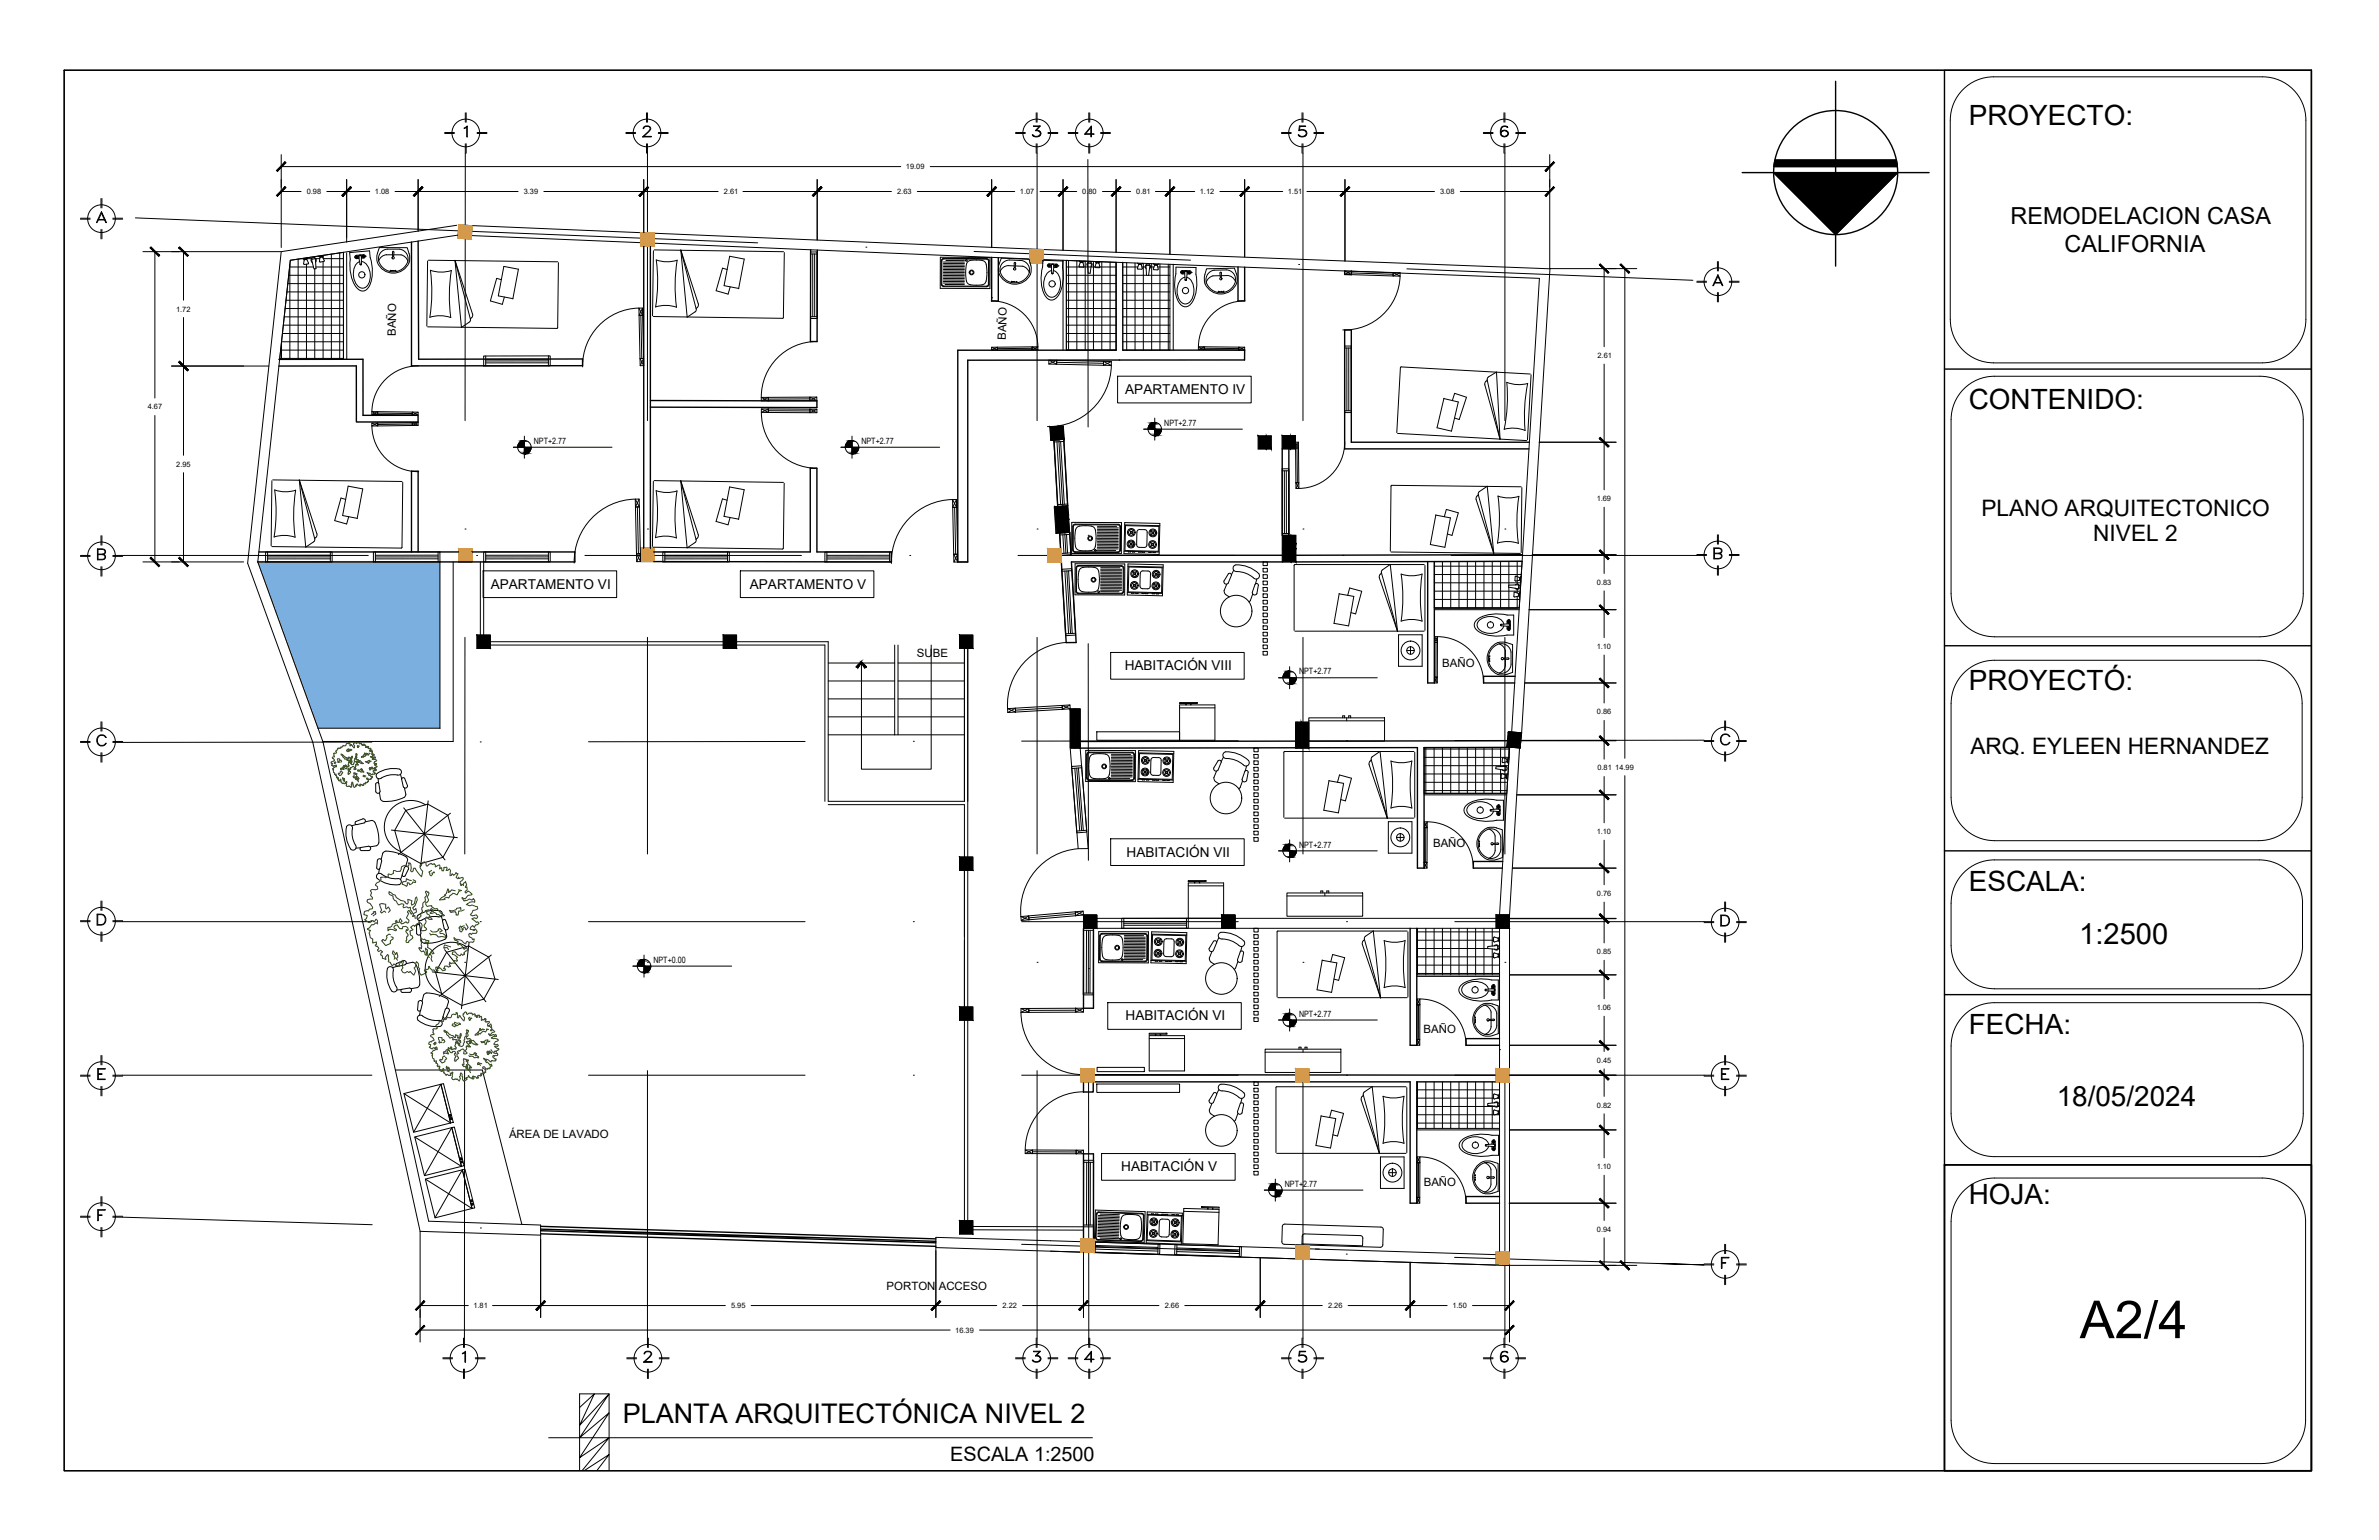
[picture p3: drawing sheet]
<svg xmlns="http://www.w3.org/2000/svg" width="432mm" height="279mm" viewBox="0 0 432 279" stroke-linecap="round" stroke-linejoin="round" font-family="sans-serif">
<defs><g id="words">
<text font-size="9.5" x="377.5" y="242.8">A2/4</text>
<text font-size="5.3" x="377.4" y="171.3">1:2500</text>
<g font-size="5.1">
<text x="357.3" y="22.7">PROYECTO:</text>
<text x="357.3" y="74.1">CONTENIDO:</text>
<text x="357.3" y="125.3">PROYECTÓ:</text>
<text x="357.3" y="161.6">ESCALA:</text>
<text x="357.3" y="187.6">FECHA:</text>
<text x="373.3" y="200.7">18/05/2024</text>
<text x="357.3" y="218.5">HOJA:</text>
</g>
<text font-size="4.9" x="113" y="258.1">PLANTA ARQUITECTÓNICA NIVEL 2</text>
<g font-size="4.3">
<text x="364.9" y="40.7">REMODELACION CASA</text>
<text x="374.7" y="45.7">CALIFORNIA</text>
</g>
<g font-size="4.1">
<text x="359.6" y="93.6">PLANO ARQUITECTONICO</text>
<text x="379.9" y="98.1">NIVEL 2</text>
<text x="357.6" y="136.9">ARQ. EYLEEN HERNANDEZ</text>
</g>
<text font-size="3.6" x="172.5" y="265">ESCALA 1:2500</text>
<g font-size="2.5">
<text x="204.2" y="71.5">APARTAMENTO IV</text>
<text x="89.1" y="106.8">APARTAMENTO VI</text>
<text x="136.1" y="106.8">APARTAMENTO V</text>
<text x="204.1" y="121.6">HABITACIÓN VIII</text>
<text x="204.5" y="155.4">HABITACIÓN VII</text>
<text x="204.3" y="185.1">HABITACIÓN VI</text>
<text x="203.5" y="212.5">HABITACIÓN V</text>
</g>
<g font-size="2.1">
<text x="71.9" y="60.9" transform="rotate(-90 71.9 60.9)">BAÑO</text>
<text x="182.6" y="61.6" transform="rotate(-88 182.6 61.6)">BAÑO</text>
<text x="166.4" y="119.3">SUBE</text>
<text x="261.8" y="121">BAÑO</text>
<text x="260.1" y="153.7">BAÑO</text>
<text x="258.4" y="187.4">BAÑO</text>
<text x="92.4" y="206.5">ÁREA DE LAVADO</text>
<text x="258.4" y="215.1">BAÑO</text>
<text x="160.9" y="234.1">PORTON ACCESO</text>
</g>
<g font-size="1.6">
<text x="211.3" y="77.3">NPT+2.77</text>
<text x="96.9" y="80.5">NPT+2.77</text>
<text x="156.3" y="80.5">NPT+2.77</text>
<text x="235.8" y="122.4">NPT+2.77</text>
<text x="235.8" y="153.8">NPT+2.77</text>
<text x="118.6" y="174.7">NPT+0.00</text>
<text x="235.8" y="184.5">NPT+2.77</text>
<text x="233.2" y="215.3">NPT+2.77</text>
</g>
<g font-size="1.3">
<text x="55.7" y="35.2">0.98</text>
<text x="68.1" y="35.2">1.08</text>
<text x="95.1" y="35.2">3.39</text>
<text x="131.4" y="35.2">2.61</text>
<text x="162.8" y="35.2">2.63</text>
<text x="164.4" y="30.7">19.09</text>
<text x="185.1" y="35.2">1.07</text>
<text x="196.4" y="35.2">0.80</text>
<text x="206.2" y="35.2">0.81</text>
<text x="217.8" y="35.2">1.12</text>
<text x="233.8" y="35.2">1.51</text>
<text x="261.4" y="35.2">3.08</text>
<text x="32" y="56.5">1.72</text>
<text x="290" y="65">2.61</text>
<text x="26.8" y="74.3">4.67</text>
<text x="32" y="84.7">2.95</text>
<text x="289.8" y="90.9">1.69</text>
<text x="289.8" y="106.1">0.83</text>
<text x="289.8" y="117.7">1.10</text>
<text x="289.8" y="129.6">0.86</text>
<text x="289.9" y="139.8">0.81</text>
<text x="293.2" y="139.6">14.99</text>
<text x="289.8" y="151.3">1.10</text>
<text x="289.8" y="162.6">0.76</text>
<text x="289.8" y="173.1">0.85</text>
<text x="289.8" y="183.3">1.06</text>
<text x="289.8" y="192.8">0.45</text>
<text x="289.8" y="201">0.82</text>
<text x="289.8" y="212.1">1.10</text>
<text x="289.8" y="223.5">0.94</text>
<text x="85.9" y="237.3">1.81</text>
<text x="132.7" y="237.3">5.95</text>
<text x="182" y="237.4">2.22</text>
<text x="211.4" y="237.3">2.66</text>
<text x="241" y="237.3">2.26</text>
<text x="263.6" y="237.3">1.50</text>
<text x="173.4" y="241.8">16.39</text>
</g>
</g></defs>
<!-- layer: cotas -->
<g fill="none" stroke="#000" stroke-width=".18">
<path d="M51 34.7h3.6M51 28.1v16.8M51 30.2h112.5M59.3 34.7h7.8M62.9 32.6v11.3M71.7 34.7h22.3M75.9 32.6v9.4M98.7 34.7h31.6M116.8 32.6v10.7M134.9 34.7h26.9M148.3 32.6v11M148.3 32.6v10.9"/>
<path d="M166.5 34.7h17.7M168.8 30.2h112.5M180 32.6v12.3M188.8 34.7h6.6M192.9 32.6v12.8M200.1 34.7h5.1M202.6 32.6v13.2M209.7 34.7h7.1M212.3 32.6v13.6M221.4 34.7h11.4M225.9 32.6v14M237.2 34.7h23.2"/>
<path d="M244.1 32.6v14.8M265 34.7h16.3M281.3 28.1v20.6M25.9 45.7h25M28.1 45.7v26.5M33.3 45.7v8.8M33.3 57.6v25M281.3 48.7h15.8M291.2 48.7v14.2M294.9 48.7v88.9M28.1 75.4v26.5M31.1 66.4h17.7"/>
<path d="M291.2 66.1v22.8M33.3 85.8v16.1M279.4 80.2h13.9M291.2 92v12M25.9 101.9h18.3M277.5 110.6h15.8M278.1 100.6h15.2M291.2 107.2v8.5M291.2 118.8v8.7M275.9 134.4h17.4M276 134.3h17.3M276.7 123.9h16.6"/>
<path d="M291.2 130.7v3.6M291.2 134.4v3.3M274.5 157.5h18.8M275.3 144.2h18M291.2 140.9v8.4M291.2 152.4v8.1M294.9 140.7v88.9M274 176.9h19.3M274 166.6h19.3M274 166.7h19.3M291.2 163.7v7.4M291.2 174.2v7"/>
<path d="M274 195.1h19.3M274 189.6h19.3M291.2 184.4v6.4M291.2 193.9v5M273.9 218.3h19.4M274 205h19.3M291.2 202.1v8M291.2 213.2v8.2M76.3 236.9h8.7M76.3 223.4v20.1M89.4 236.9h42.3M98.1 224v15"/>
<path d="M136.3 236.9h44.6M169.9 226.4v12.6M185.6 236.9h24.8M196.7 227.2v11.8M215 236.9h25M228.7 228.2v10.8M244.7 236.9h18M255.9 229v10M267.3 236.9h6.7M273.9 229.6h23.2M274 229.5v14M291.2 224.6v5"/>
<path d="M76.3 241.3h96.2M177.8 241.3h96.2"/>
</g>
<!-- layer: 0 -->
<g fill="#000" stroke="#000" stroke-width=".18">
<path d="M321.9 31.3h22.5l-11.2 11.3zM95 79.9h.2zM154.4 79.9h.2zM209.4 76.7l.2-.1zM209.6 79h.4zM95.2 82.3h.4zM154.6 82.3h.5zM233.9 121.8l.2-.1zM234.1 124.1h.4zM233.9 153.2h.2zM234.1 155.5h.4zM116.7 174.1h.2z"/>
<path d="M116.9 176.4h.4zM233.9 183.9l.2-.1zM234.1 186.2h.4zM231.3 214.7h.2zM231.5 217.1h.4z"/>
<path d="M51.7 29.4l-1.4 1.7 1.6-1.6zM51.7 29.4l-1.4 1.7-.1-.2z"/>
<path d="M51.7 33.9l-1.4 1.7 1.6-1.6zM51.7 33.9l-1.4 1.7-.1-.2z"/>
<path d="M62.1 35.4l.1 .2 1.4-1.7zM63.6 33.9l.2 .1-1.6 1.6z"/>
<path d="M63.6 33.9l-1.4 1.7 1.6-1.6zM62.1 35.4l1.5-1.5-1.4 1.7z"/>
<path d="M75 35.4l.2 .2 1.4-1.7zM76.6 33.9l.2 .1-1.6 1.6z"/>
<path d="M76.6 33.9l-1.4 1.7 1.6-1.6zM75 35.4l1.6-1.5-1.4 1.7z"/>
<path d="M116 35.4l.1 .2 1.4-1.7zM117.5 33.9l.2 .1-1.6 1.6z"/>
<path d="M117.5 33.9l-1.4 1.7 1.6-1.6zM116 35.4l1.5-1.5-1.4 1.7z"/>
<path d="M147.5 35.4l.1 .2 1.4-1.7zM149 33.9l.2 .1-1.6 1.6z"/>
<path d="M149 33.9l-1.4 1.7 1.6-1.6zM147.4 35.4l1.6-1.5-1.4 1.7z"/>
<path d="M179.1 35.4l.2 .2 1.4-1.7zM180.7 33.9l.2 .1-1.6 1.6z"/>
<path d="M180.7 33.9l-1.4 1.7 1.6-1.6zM180.7 33.9l-1.4 1.7-.2-.2z"/>
<path d="M192.1 35.4l.1 .2 1.4-1.7zM193.6 33.9l.2 .1-1.6 1.6z"/>
<path d="M193.6 33.9l-1.4 1.7 1.6-1.6zM193.6 33.9l-1.4 1.7-.1-.2z"/>
<path d="M201.7 35.4l.2 .2 1.4-1.7zM203.3 33.9l.1 .1-1.5 1.6z"/>
<path d="M203.3 33.9l-1.4 1.7 1.5-1.6zM203.3 33.9l-1.4 1.7-.2-.2z"/>
<path d="M211.5 35.4l.1 .2 1.5-1.7zM213.1 33.9l.1 .1-1.6 1.6z"/>
<path d="M213.1 33.9l-1.5 1.7 1.6-1.6zM211.5 35.4l1.6-1.5-1.5 1.7z"/>
<path d="M225 35.4l.2 .2 1.4-1.7zM226.6 33.9l.2 .1-1.6 1.6z"/>
<path d="M226.6 33.9l-1.4 1.7 1.6-1.6zM226.6 33.9l-1.4 1.7-.2-.2z"/>
<path d="M243.2 35.4l.2 .2 1.4-1.7zM244.8 33.9l.2 .1-1.6 1.6z"/>
<path d="M244.8 33.9l-1.4 1.7 1.6-1.6zM243.2 35.4l1.6-1.5-1.4 1.7z"/>
<path d="M280.4 35.4l.2 .2 1.4-1.7zM282 33.9l.2 .1-1.6 1.6z"/>
<path d="M280.4 30.9l.2 .2 1.4-1.7zM282 29.4l.2 .1-1.6 1.6z"/>
<path d="M27.2 45l1.6 1.5 .2-.1zM27.4 44.8l1.6 1.6-1.8-1.4z"/>
<path d="M32.4 45l1.6 1.5 .2-.1zM32.6 44.8l1.6 1.6-1.8-1.4z"/>
<path d="M290.3 48l1.6 1.6 .1-.2zM290.3 48l.1-.1 1.6 1.5z"/>
<path d="M294 48l1.6 1.6 .2-.2zM294 48l.2-.1 1.6 1.5z"/>
<path d="M32.6 65.5l-.2 .2 1.8 1.4zM32.4 65.7l1.8 1.4-.2 .2z"/>
<path d="M32.4 65.7l1.6 1.6 .2-.2zM32.4 65.7l.2-.1 1.6 1.5z"/>
<path d="M95 79.9l.2 .1zM94.8 80h.4z"/>
<path d="M94.8 80l.4 .1v-.1zM94.6 80.1l.2-.1 .4 .1z"/>
<path d="M154.4 79.9l.2 .1zM154.2 80h.4z"/>
<path d="M154.2 80l.4 .1v-.1zM154 80.1l.2-.1 .4 .1z"/>
<path d="M209.4 76.7h.2zM209.2 76.7h.4z"/>
<path d="M209.2 76.7l.4 .1zM209 76.8h.6z"/>
<path d="M209 76.8l.6 .1v-.1zM208.8 76.9l.2-.1 .6 .1z"/>
<path d="M208.8 76.9l.8 .2v-.2zM208.8 76.9l.8 .2h-.9z"/>
<path d="M208.7 77.1l.9 .1v-.1zM208.7 77.1l.9 .1h-1.1z"/>
<path d="M208.5 77.2l1.1 .2v-.2zM208.5 77.2l1.1 .2h-1.2z"/>
<path d="M208.4 77.4l1.2 .2v-.2zM208.4 77.4l1.2 .2h-1.2z"/>
<path d="M208.4 77.6l1.2 .3v-.3zM208.4 77.6l1.2 .3h-1.2z"/>
<path d="M209.6 79l.2 .1zM209.6 79.1h.2z"/>
<path d="M209.6 78.9h.6zM209.6 78.9l.4 .1z"/>
<path d="M209.6 78.8l.6 .1 .2-.1zM209.6 78.8l.6 .1h-.6z"/>
<path d="M209.6 78.6l.8 .2 .1-.2zM209.6 78.6l.8 .2h-.8z"/>
<path d="M209.6 78.5l.9 .1 .2-.1zM209.6 78.5l.9 .1h-.9z"/>
<path d="M209.6 78.3l1.1 .2v-.2zM209.6 78.3l1.1 .2h-1.1z"/>
<path d="M209.6 78.1l1.1 .2 .1-.2zM209.6 78.1l1.1 .2h-1.1z"/>
<path d="M209.6 77.9l1.2 .2v-.2zM209.6 77.9l1.2 .2h-1.2z"/>
<path d="M290.4 79.4l-.1 .1 1.7 1.4zM290.3 79.5l1.7 1.4-.1 .2z"/>
<path d="M94.6 80.1l.6 .1v-.1zM94.4 80.2l.2-.1 .6 .1z"/>
<path d="M94.4 80.2l.8 .2v-.2zM94.4 80.2l.8 .2h-1z"/>
<path d="M94.2 80.4l1 .1v-.1zM94.2 80.4l1 .1h-1.1z"/>
<path d="M94.1 80.5l1.1 .2v-.2zM94.1 80.5l1.1 .2h-1.2z"/>
<path d="M94 80.7l1.2 .2v-.2zM94 80.7l1.2 .2h-1.2z"/>
<path d="M94 80.9l1.2 .2v-.2zM94 80.9l1.2 .2h-1.2z"/>
<path d="M95.2 82.3h.2zM95.2 82.3h.2z"/>
<path d="M95.2 82.2h.6zM95.2 82.2l.4 .1z"/>
<path d="M95.2 82.1l.6 .1 .2-.1zM95.2 82.1l.6 .1h-.6z"/>
<path d="M95.2 81.9l.8 .2 .1-.2zM95.2 81.9l.8 .2h-.8z"/>
<path d="M95.2 81.8l.9 .1 .1-.1zM95.2 81.8l.9 .1h-.9z"/>
<path d="M95.2 81.6l1 .2 .1-.2zM95.2 81.6l1 .2h-1z"/>
<path d="M95.2 81.4l1.1 .2 .1-.2zM95.2 81.4l1.1 .2h-1.1z"/>
<path d="M95.2 81.1l1.2 .3v-.3zM95.2 81.1l1.2 .3h-1.2z"/>
<path d="M154 80.1l.6 .1v-.1zM153.9 80.2l.1-.1 .6 .1z"/>
<path d="M153.9 80.2l.7 .2v-.2zM153.9 80.2l.7 .2h-.9z"/>
<path d="M153.7 80.4l.9 .1v-.1zM153.7 80.4l.9 .1h-1z"/>
<path d="M153.6 80.5l1 .2v-.2zM153.6 80.5l1 .2h-1.1z"/>
<path d="M153.5 80.7l1.1 .2v-.2zM153.5 80.7l1.1 .2h-1.2z"/>
<path d="M153.4 80.9l1.2 .2v-.2zM153.4 80.9l1.2 .2h-1.2z"/>
<path d="M154.6 82.3h.3zM154.6 82.3h.3z"/>
<path d="M154.6 82.2h.7zM154.6 82.2l.5 .1z"/>
<path d="M154.6 82.1l.7 .1 .1-.1zM154.6 82.1l.7 .1h-.7z"/>
<path d="M154.6 81.9l.8 .2 .2-.2zM154.6 81.9l.8 .2h-.8z"/>
<path d="M154.6 81.8l1 .1 .1-.1zM154.6 81.8l1 .1h-1z"/>
<path d="M154.6 81.6l1.1 .2 .1-.2zM154.6 81.6l1.1 .2h-1.1z"/>
<path d="M154.6 81.4l1.2 .2 .1-.2zM154.6 81.4l1.2 .2h-1.2z"/>
<path d="M154.6 81.1l1.3 .3v-.3zM154.6 81.1l1.3 .3h-1.3z"/>
<path d="M290.4 99.8l-.1 .1 1.7 1.4zM290.3 99.9l1.7 1.4-.1 .2z"/>
<path d="M290.3 79.5l1.6 1.6 .1-.2zM290.3 79.5l.1-.1 1.6 1.5z"/>
<path d="M27.2 101.3l1.8 1.3-1.6-1.5zM27.2 101.3l1.8 1.3-.2 .2z"/>
<path d="M32.6 101.1l-.2 .2 1.8 1.3zM32.4 101.3l1.8 1.3-.2 .2z"/>
<path d="M290.4 109.7l-.1 .2 1.7 1.4zM290.3 109.9l1.7 1.4-.1 .2z"/>
<path d="M290.3 99.9l1.6 1.6 .1-.2zM290.3 99.9l.1-.1 1.6 1.5z"/>
<path d="M290.3 109.9l1.6 1.6 .1-.2zM290.4 109.7l1.6 1.6-1.7-1.4z"/>
<path d="M233.9 121.8h.2zM233.7 121.8h.4z"/>
<path d="M233.7 121.8l.4 .1v-.1zM233.5 121.9l.2-.1 .4 .1z"/>
<path d="M233.5 121.9l.6 .1v-.1zM233.3 122l.2-.1 .6 .1z"/>
<path d="M233.3 122l.8 .2v-.2zM233.3 122l.8 .2h-1z"/>
<path d="M233.1 122.2l1 .2v-.2zM233.1 122.2l1 .2h-1.1z"/>
<path d="M233 122.4l1.1 .1v-.1zM233 122.4l1.1 .1h-1.2z"/>
<path d="M232.9 122.5l1.2 .3v-.3zM232.9 122.5l1.2 .3h-1.2z"/>
<path d="M232.9 122.8l1.2 .2v-.2zM232.9 122.8l1.2 .2h-1.2z"/>
<path d="M234.1 124.1l.2 .1zM234.1 124.2h.2z"/>
<path d="M234.1 124h.6zM234.1 124l.4 .1z"/>
<path d="M234.1 123.9l.6 .1 .2-.1zM234.1 123.9l.6 .1h-.6z"/>
<path d="M234.1 123.8l.8 .1 .1-.1zM234.1 123.8l.8 .1h-.8z"/>
<path d="M234.1 123.6l.9 .2 .1-.2zM234.1 123.6l.9 .2h-.9z"/>
<path d="M234.1 123.4l1 .2 .1-.2zM234.1 123.4l1 .2h-1z"/>
<path d="M234.1 123.2l1.1 .2 .1-.2zM234.1 123.2l1.1 .2h-1.1z"/>
<path d="M234.1 123l1.2 .2v-.2zM234.1 123l1.2 .2h-1.2z"/>
<path d="M290.4 123l-.1 .2 1.7 1.4zM290.3 123.2l1.7 1.4-.1 .2z"/>
<path d="M290.4 133.5l-.1 .1 1.7 1.4zM290.3 133.6l1.7 1.4-.1 .2z"/>
<path d="M290.3 133.7l1.6 1.6 .1-.2zM290.3 133.7l.1-.2 1.6 1.6z"/>
<path d="M290.3 123.2l1.6 1.6 .1-.2zM290.3 123.2l.1-.2 1.6 1.6z"/>
<path d="M233.9 153.2h.2zM233.7 153.2h.4z"/>
<path d="M233.7 153.2l.4 .1zM233.5 153.3h.6z"/>
<path d="M233.5 153.3l.6 .1v-.1zM233.3 153.4l.2-.1 .6 .1z"/>
<path d="M233.3 153.4l.8 .2v-.2zM233.3 153.4l.8 .2h-1z"/>
<path d="M233.1 153.6l1 .2v-.2zM233.1 153.6l1 .2h-1.1z"/>
<path d="M233 153.8l1.1 .2v-.2zM233 153.8l1.1 .2h-1.2z"/>
<path d="M232.9 154l1.2 .2v-.2zM232.9 154l1.2 .2h-1.2z"/>
<path d="M232.9 154.2l1.2 .2v-.2zM232.9 154.2l1.2 .2h-1.2z"/>
<path d="M234.1 155.5l.2 .1zM234.1 155.6h.2z"/>
<path d="M234.1 155.4l.4 .1 .2-.1zM234.1 155.4l.4 .1h-.4z"/>
<path d="M234.1 155.3l.6 .1 .2-.1zM234.1 155.3l.6 .1h-.6z"/>
<path d="M234.1 155.2l.8 .1 .1-.1zM234.1 155.2l.8 .1h-.8z"/>
<path d="M234.1 155l.9 .2 .1-.2zM234.1 155l.9 .2h-.9z"/>
<path d="M234.1 154.8l1 .2 .1-.2zM234.1 154.8l1 .2h-1z"/>
<path d="M234.1 154.6l1.1 .2 .1-.2zM234.1 154.6l1.1 .2h-1.1z"/>
<path d="M234.1 154.4l1.2 .2v-.2zM234.1 154.4l1.2 .2h-1.2z"/>
<path d="M290.4 143.3l-.1 .2 1.7 1.4zM290.3 143.5l1.7 1.4-.1 .2z"/>
<path d="M290.4 156.6l-.1 .2 1.7 1.4zM290.3 156.8l1.7 1.4-.1 .2z"/>
<path d="M290.3 143.5l1.6 1.6 .1-.2zM290.4 143.3l1.6 1.6-1.7-1.4z"/>
<path d="M290.3 156.8l1.6 1.6 .1-.2zM290.4 156.6l1.6 1.6-1.7-1.4z"/>
<path d="M116.7 174.1h.2zM116.5 174.1h.4z"/>
<path d="M116.5 174.1l.4 .1zM116.3 174.2h.6z"/>
<path d="M116.3 174.2l.6 .1v-.1zM116.1 174.3l.2-.1 .6 .1z"/>
<path d="M116.1 174.3l.8 .2v-.2zM116.1 174.3l.8 .2h-.9z"/>
<path d="M116 174.5l.9 .2v-.2zM116 174.5l.9 .2h-1.1z"/>
<path d="M115.8 174.7l1.1 .2v-.2zM115.8 174.7l1.1 .2h-1.2z"/>
<path d="M115.7 174.9l1.2 .2v-.2zM115.7 174.9l1.2 .2h-1.2z"/>
<path d="M115.7 175.1l1.2 .2v-.2zM115.7 175.1l1.2 .2h-1.2z"/>
<path d="M116.9 176.4l.2 .1zM116.9 176.5h.2z"/>
<path d="M116.9 176.3l.4 .1 .2-.1zM116.9 176.3l.4 .1h-.4z"/>
<path d="M116.9 176.2l.6 .1 .2-.1zM116.9 176.2l.6 .1h-.6z"/>
<path d="M116.9 176.1l.8 .1 .1-.1zM116.9 176.1l.8 .1h-.8z"/>
<path d="M116.9 175.9l.9 .2 .2-.2zM116.9 175.9l.9 .2h-.9z"/>
<path d="M116.9 175.7l1.1 .2v-.2zM116.9 175.7l1.1 .2h-1.1z"/>
<path d="M116.9 175.5l1.1 .2 .1-.2zM116.9 175.5l1.1 .2h-1.1z"/>
<path d="M116.9 175.3l1.2 .2v-.2zM116.9 175.3l1.2 .2h-1.2z"/>
<path d="M290.4 176l-.1 .2 1.7 1.4zM290.3 176.2l1.7 1.4-.1 .1z"/>
<path d="M290.4 165.8l-.1 .2 1.7 1.4zM290.3 166l1.7 1.4-.1 .1z"/>
<path d="M290.3 176.2l1.6 1.5 .1-.1zM290.3 176.2l.1-.2 1.6 1.6z"/>
<path d="M290.3 165.9l1.6 1.6 .1-.2zM290.4 165.7l1.6 1.6-1.7-1.4z"/>
<path d="M233.9 183.9h.2zM233.7 183.9h.4z"/>
<path d="M233.7 183.9l.4 .1zM233.5 184h.6z"/>
<path d="M233.5 184l.6 .1v-.1zM233.3 184.1l.2-.1 .6 .1z"/>
<path d="M233.3 184.1l.8 .2v-.2zM233.3 184.1l.8 .2h-1z"/>
<path d="M233.1 184.3l1 .1v-.1zM233.1 184.3l1 .1h-1.1z"/>
<path d="M233 184.4l1.1 .2v-.2zM233 184.4l1.1 .2h-1.2z"/>
<path d="M232.9 184.6l1.2 .2v-.2zM232.9 184.6l1.2 .2h-1.2z"/>
<path d="M232.9 184.8l1.2 .3v-.3zM232.9 184.8l1.2 .3h-1.2z"/>
<path d="M234.1 186.2l.2 .1zM234.1 186.3h.2z"/>
<path d="M234.1 186.1l.4 .1 .2-.1zM234.1 186.1l.4 .1h-.4z"/>
<path d="M234.1 186l.6 .1 .2-.1zM234.1 186l.6 .1h-.6z"/>
<path d="M234.1 185.8l.8 .2 .1-.2zM234.1 185.8l.8 .2h-.8z"/>
<path d="M234.1 185.7l.9 .1 .1-.1zM234.1 185.7l.9 .1h-.9z"/>
<path d="M234.1 185.5l1 .2 .1-.2zM234.1 185.5l1 .2h-1z"/>
<path d="M234.1 185.3l1.1 .2 .1-.2zM234.1 185.3l1.1 .2h-1.1z"/>
<path d="M234.1 185.1l1.2 .2v-.2zM234.1 185.1l1.2 .2h-1.2z"/>
<path d="M290.4 194.2l-.1 .2 1.7 1.4zM290.3 194.4l1.7 1.4-.1 .1z"/>
<path d="M290.4 188.8l-.1 .1 1.7 1.4zM290.3 188.9l1.7 1.4-.1 .2z"/>
<path d="M290.3 194.4l1.6 1.5 .1-.1zM290.3 194.4l.1-.2 1.6 1.6z"/>
<path d="M290.3 188.9l1.6 1.6 .1-.2zM290.4 188.8l1.6 1.5-1.7-1.4z"/>
<path d="M231.3 214.7l.2 .1zM231.1 214.8h.4z"/>
<path d="M231.1 214.8l.4 .1zM230.9 214.9h.6z"/>
<path d="M230.9 214.9l.6 .1v-.1zM230.7 215l.2-.1 .6 .1z"/>
<path d="M230.7 215l.8 .1v-.1zM230.7 215l.8 .1h-1z"/>
<path d="M230.5 215.1l1 .2v-.2zM230.5 215.1l1 .2h-1.1z"/>
<path d="M230.4 215.3l1.1 .2v-.2zM230.4 215.3l1.1 .2h-1.2z"/>
<path d="M230.3 215.5l1.2 .2v-.2zM230.3 215.5l1.2 .2h-1.2z"/>
<path d="M230.3 215.7l1.2 .2v-.2zM230.3 215.7l1.2 .2h-1.2z"/>
<path d="M231.5 217.1h.2zM231.5 217.1h.2z"/>
<path d="M231.5 217l.4 .1 .2-.1zM231.5 217l.4 .1h-.4z"/>
<path d="M231.5 216.9l.6 .1 .2-.1zM231.5 216.9l.6 .1h-.6z"/>
<path d="M231.5 216.7l.8 .2 .1-.2zM231.5 216.7l.8 .2h-.8z"/>
<path d="M231.5 216.5l.9 .2 .1-.2zM231.5 216.5l.9 .2h-.9z"/>
<path d="M231.5 216.3l1 .2 .1-.2zM231.5 216.3l1 .2h-1z"/>
<path d="M231.5 216.1l1.1 .2 .1-.2zM231.5 216.1l1.1 .2h-1.1z"/>
<path d="M231.5 215.9l1.2 .2v-.2zM231.5 215.9l1.2 .2h-1.2z"/>
<path d="M290.4 204.1l-.1 .2 1.7 1.4zM290.3 204.3l1.7 1.4-.1 .2z"/>
<path d="M290.4 217.4l-.1 .2 1.7 1.4zM290.3 217.6l1.7 1.4-.1 .2z"/>
<path d="M290.3 217.6l1.6 1.6 .1-.2zM290.4 217.4l1.6 1.6-1.7-1.4z"/>
<path d="M290.3 204.3l1.6 1.6 .1-.2zM290.4 204.1l1.6 1.6-1.7-1.4z"/>
<path d="M77 236l-1.4 1.7 1.5-1.5zM77 236l-1.4 1.7-.2-.1z"/>
<path d="M97.3 237.6l.1 .1 1.4-1.7zM98.8 236l.2 .2-1.6 1.5z"/>
<path d="M98.8 236l-1.4 1.7 1.6-1.5zM98.8 236l-1.4 1.7-.1-.1z"/>
<path d="M169 237.6l.2 .1 1.4-1.7zM170.6 236l.1 .2-1.5 1.5z"/>
<path d="M170.6 236l-1.4 1.7 1.5-1.5zM170.6 236l-1.4 1.7-.2-.1z"/>
<path d="M195.8 237.6l.2 .1 1.4-1.7zM197.4 236l.1 .2-1.5 1.5z"/>
<path d="M197.4 236l-1.4 1.7 1.5-1.5zM197.4 236l-1.4 1.7-.2-.1z"/>
<path d="M227.9 237.6l.1 .1 1.4-1.7zM229.4 236l.2 .2-1.6 1.5z"/>
<path d="M229.4 236l-1.4 1.7 1.6-1.5zM229.4 236l-1.4 1.7-.1-.1z"/>
<path d="M255.1 237.6l.1 .1 1.4-1.7zM256.6 236l.2 .2-1.6 1.5z"/>
<path d="M256.6 236l-1.4 1.7 1.6-1.5zM256.6 236l-1.4 1.7-.1-.1z"/>
<path d="M273.1 237.6l.2 .1 1.4-1.7zM274.7 236l.1 .2-1.5 1.5z"/>
<path d="M290.4 228.7l-.1 .2 1.7 1.4zM290.3 228.9l1.7 1.4-.1 .1z"/>
<path d="M294 228.9l1.8 1.4-1.6-1.6zM294 228.9l1.8 1.4-.2 .1z"/>
<path d="M77 240.4l-1.4 1.8 1.5-1.6zM77 240.4l-1.4 1.8-.2-.2z"/>
<path d="M273.1 242l.2 .2 1.4-1.8zM274.7 240.4l.1 .2-1.5 1.6z"/>
</g>
<!-- layer: ejes -->
<g fill="none" stroke="#000" stroke-width=".18">
<path d="M356.3 16.2a7.8 7.8 0 0 1 5.5-2.3h48.9a7.9 7.9 0 0 1 7.8 7.9v36.2a7.9 7.9 0 0 1-7.8 7.8h-48.9a7.9 7.9 0 0 1-7.8-7.8v-36.2a7.8 7.8 0 0 1 2.3-5.6zM14.6 39.6h1.8M14.6 39.8h1.8M17.7 39.9h1.4M17.9 39.8h1.1M18.3 36v1.7M18.4 38.4l.9 2h-.1l-.8-1.7-.8 1.7h-.1zM18.5 36v1.7M20.5 39.6h1.8M20.5 39.8h1.8M24.6 39.5l58.6 2.4M80.7 24h1.8"/>
<path d="M80.7 24.2h1.8M84.3 23.2l.5-.4v2h-.1v-1.8l-.4 .3zM84.5 20.5v1.7M84.5 26.1l-.1 50.2M84.6 20.5v1.7M84.6 26.1v1.7M86.6 24h1.8M86.6 24.2h1.8M113.6 24h1.8M113.6 24.2h1.8M116.7 24.7h1.5v.1h-1.6l1.4-1.4-.1-.4-.2-.1h-.5l-.5 .4 .2-.3a.79 .79 0 0 1 1.2 .2l-.3 .7-1.1 .9M117.3 20.5v1.7"/>
<path d="M117.3 26.1v1.7M117.5 20.5v1.7M117.5 26.1v50.2M119.5 24h1.8M119.5 24.2h1.8M184.3 24h1.8M184.3 24.2h1.8M187.5 24.6l.3 .1M188 23.6a.65 .65 0 0 1 .8 .2 .65 .65 0 0 1 0 .8 .95 .95 0 0 1-1.4-.1h.1a.84 .84 0 0 0 1.3-.1M188.1 20.5v1.7M188.1 26.1v1.7M188.2 20.5v1.7"/>
<path d="M188.2 26.1v50.2M188.4 23.7l.3 .2 .1 .3-.1 .4-.3 .1M188.7 22.9h-1.1v-.1h1.2l-.8 .9M188.7 22.8l-.8 .9 .7 .1 .2 .3M190.2 24h1.8M190.2 24.2h1.8M193.9 24h1.7M193.9 24.2h1.7M197 24.3h1.6v.1h-1.8l1.3-1.6v2h-.1v-1.7l-1 1.3M197.5 28.9v48.6M197.6 20.5v1.7M197.6 26.1v1.7"/>
<path d="M197.8 20.5v1.7M197.8 26.1v1.7M199.8 24h1.7M199.8 24.2h1.7M232.6 24h1.8M232.6 24.2h1.8M235.7 24.6l.4 .1M236.3 20.5v1.7M236.3 26.1v1.7M236.5 20.5v1.7M236.5 26.1v50.2M236.6 23.6l.4 .2 .1 .3-.1 .5-.4 .1"/>
<path d="M237.1 24a1.09 1.09 0 0 0-1.4-.3l.1-.9h1.2v.1h-1l-.2 .7a.81 .81 0 0 1 1 0 .81 .81 0 0 1 .3 1 .95 .95 0 0 1-1.5-.1h.1a.84 .84 0 0 0 1.4-.1M238.5 24h1.8M238.5 24.2h1.8M269.2 24h1.8M269.2 24.2h1.8M272.4 24.4a.7 .7 0 0 0 .7 .3 .7 .7 0 0 0 .6-.3M272.4 24.1a.71 .71 0 0 1 1.3 0M272.7 23l.3-.1 .6 .1M272.8 22.9a1.57 1.57 0 0 0-.3 1.7l.4 .1M272.9 23.7l-.4 .2-.1 .3M273 20.5v1.7M273 26.1v1.7"/>
<path d="M273.1 20.5v1.7M273.1 26.1v50.2M273.2 23.7l.4 .2 .1 .3-.1 .4-.4 .1M273.5 22.9l.2 .2a.74 .74 0 0 0-1.3 .1 1.07 1.07 0 0 0 .6 1.6 .64 .64 0 0 0 .7-.2 .64 .64 0 0 0 0-.7 .84 .84 0 0 0-1.3 0M275.1 24h1.8M275.1 24.2h1.8M18.3 41.6v1.7M18.5 41.6v1.7M85.6 42l51.9 2.1M157.2 44.8h.1M176.8 45.6l39.3 1.6M235.7 48h.1"/>
<path d="M255.4 48.8l51.9 2.1M308 51h1.8M308 51.2h1.8M311.1 51.4h1.4M311.2 51.3h1.2M311.7 47.5v1.7M311.7 53.1v1.7M311.8 49.8l.9 2h-.1l-.8-1.7-.8 1.7h-.1zM311.9 47.5v1.7M311.9 53.1v1.7M313.9 51h1.8M313.9 51.2h1.8"/>
<path d="M354.1 76.1v31.6M354.1 76.1a7.9 7.9 0 0 1 7.9-7.8h48.2a7.9 7.9 0 0 1 7.9 7.8v31.6a7.9 7.9 0 0 1-7.9 7.8h-48.2a7.9 7.9 0 0 1-7.9-7.8M18.3 97.2v1.7M18.5 97.2v1.7M84.4 96h.1M117.5 96h.1M188.2 96h.1M197.5 97.1h.1M236.5 96h.1M273.1 96h.1M311.7 97v1.7M311.9 97v1.7"/>
<path d="M14.6 100.8h1.8M14.6 100.9h1.8M17.8 100.5l1.1-.1 .1-.2-.1-.4-1.1-.1v1.8l1.1-.1 .1-.2-.1-.5-1.1-.1M18.3 102.8v1.7M18.5 102.8v1.7M18.6 100.5l.3 .1a.49 .49 0 0 1 0 .9l-1.2 .1v-2l1.2 .1a.5 .5 0 0 1 0 .8l-.3 .1M20.5 100.8h46.3M20.5 100.9h1.8M84.4 115.6v39.3M86.5 100.8h.1M86.6 115.2h2.4v2.4h-2.4zM87.2 101.9v15.1h62.5v28.4"/>
<path d="M87.8 101.9v14.5h62.5v29h24.7v-29M106.2 100.8h39.3M117.5 115.6v39.3M131.3 115.2h2.4v2.4h-2.4zM162.4 117v16.3M163 117v16.3M165.1 100.8h.1M169 117v22.6h-12.6v-19.3M174.2 115.2h2.4v2.4h-2.4zM175.7 116.4v106.1l21 .1M184.8 100.8h39.3M188.2 115.6v39.3"/>
<path d="M197.5 116.8v39.3M236.5 115.6v39.3M243.7 100.8h.1M263.4 100.8h46.4M273.1 115.6v39.3M308 100.6h1.8M311.2 100.4l1.1-.1 .1-.2-.1-.5-1.1-.1v1.8h.8l.3-.1 .1-.2-.1-.4-1.1-.1M311.7 102.6v1.8M311.9 102.6v1.8M312 100.4l.3 .1a.49 .49 0 0 1 0 .8l-1.2 .1v-2l1.2 .1a.49 .49 0 0 1 0 .9l-.3 .1M313.9 100.8h1.8M313.9 100.6h1.8"/>
<path d="M14.6 134.7h1.8M14.6 134.5h1.8M17.8 133.6a.89 .89 0 0 1 1.5 .2h-.1a.83 .83 0 0 0-1.1-.3 .83 .83 0 0 0-.4 1.1 .79 .79 0 0 0 .6 .7 .79 .79 0 0 0 .9-.4h.1a.98 .98 0 0 1-1.5 .2 .98 .98 0 0 1 0-1.5zM18.3 131v1.7M18.3 136.6v1.7M18.5 131v1.7M18.5 136.6v1.7M20.5 134.5h1.8M67.5 134.6l-47 .1M87.2 134.6h.1M146.1 134.5l-39.3 .1M150.3 120.3h12.1"/>
<path d="M150.3 123.5h12.1M150.3 126.8h12.1M150.3 130.1h12.1M150.3 133.3h24.7M163 120.3h12M163 123.5h12M163 126.8h12M163 130.1h12M165.8 134.5h.1M224.7 134.4l-39.3 .1M244.4 134.4h.1M276 134.5l-.1 1.2"/>
<path d="M309.3 134.5h1.8M309.3 134.3l-45.2 .1M309.3 134.4h1.8M312.5 133.5a.89 .89 0 0 1 1.5 .1h-.1a.84 .84 0 0 0-1.1-.3 .84 .84 0 0 0-.4 1.1 .79 .79 0 0 0 .6 .7 .79 .79 0 0 0 .9-.4h.1a.97 .97 0 0 1-1.5 .2 .97 .97 0 0 1 0-1.4zM313 130.8v1.7M313 136.4v1.7M313.2 130.8v1.7M313.2 136.4v1.7M315.2 134.5h1.8M315.2 134.4h1.8M354.1 127.7v17M354.1 127.7a7.9 7.9 0 0 1 7.9-7.9h48a7.9 7.9 0 0 1 7.9 7.9v17a7.9 7.9 0 0 1-7.9 7.8h-48a7.9 7.9 0 0 1-7.9-7.8"/>
<path d="M150.3 146h24.7v77.1l21.7 .1M174.2 155.5h2.4v2.4h-2.4zM14.6 167.2h1.8M14.6 167h1.8M17.6 165.9h.8a1.01 1.01 0 0 1 .8 .9 1.01 1.01 0 0 1-.8 1h-.8zM17.7 165.9h.7a.92 .92 0 0 1 .7 .9 .92 .92 0 0 1-.7 .9h-.7zM18.3 163.5v1.7M18.3 169.1v1.7M18.5 163.5v1.7M18.5 169.1v1.7M20.5 167.2h47M20.5 167h1.8"/>
<path d="M84.3 174.6h.1M87.2 167.2h.1M106.8 167.2h39.3M117.5 174.6h.1M165.8 167.2h.1M185.4 167.2h39.3M188.2 174.6h.1M197.6 175.7h.1M236.5 174.6h.1M244.4 167.2h.1M264.1 167.2h47M273.1 174.6h.1"/>
<path d="M309.3 167.4h1.8M312.3 166h.8a1.01 1.01 0 0 1 .8 1 1.01 1.01 0 0 1-.8 1h-.8zM312.4 166.1h.7a.92 .92 0 0 1 .7 .9 .92 .92 0 0 1-.7 .9h-.7zM313 163.6v1.7M313 169.3v1.7M313.2 163.6v1.7M313.2 169.3v1.7M315.2 167.2h1.8M315.2 167.4h1.8M354.1 163.9v7.6M354.1 163.9a7.9 7.9 0 0 1 7.9-7.9h48.1a7.9 7.9 0 0 1 7.8 7.9v7.6a7.8 7.8 0 0 1-7.8 7.9M354.1 171.5a7.9 7.9 0 0 0 7.9 7.9"/>
<path d="M362 179.4h48.1M14.6 195.1h1.8M14.6 195.2h1.8M17.7 193.9h1.4v.1h-1.2v1.8h1.2v.1h-1.4zM17.9 194.8h.6v.1h-.6M18.3 191.5v1.7M18.3 197.1v1.7M18.5 191.5v1.7M18.5 197.1v1.7M20.5 195.1h47M20.5 195.2h1.8M84.3 194.2v50.3"/>
<path d="M87.2 195.1h.1M106.8 195.1h39.3M117.5 194.2v50.3M165.8 195.1h.1M174.2 182.7h2.4v2.4h-2.4zM185.4 195.1h39.3M188.2 194.2v50.3M197.6 195.4v48.5M236.5 194.2v50.3M244.4 195.1h.1M264.1 195.1h47M273.1 194.2v50.3"/>
<path d="M309.3 195.2h1.8M312.4 193.9h1.4v.1h-1.2v1.8h1.2v.1h-1.4zM312.6 194.8h.6v.1h-.6M313 191.5v1.7M313 197.1v1.7M313.2 191.5v1.7M313.2 197.1v1.7M315.2 195.1h1.8M315.2 195.2h1.8M354.1 189.8v12.2M354.1 189.8a7.9 7.9 0 0 1 7.9-7.9h48.2a7.9 7.9 0 0 1 7.9 7.9v12.2M17.7 219.5h1.4l-1.2 .1v1.9h-.2z"/>
<path d="M18.3 217.1v1.7M18.5 217.1v1.7M354.1 202a7.9 7.9 0 0 0 7.9 7.8h48.2a7.9 7.9 0 0 0 7.9-7.8M14.6 220.7h1.8M14.6 220.8h1.8M17.9 220.4h.6v.1h-.6M18.3 222.7v1.7M18.5 222.7v1.7M20.5 220.8l47.1 1.4M20.5 220.7h1.8M87.2 222.8h.1M106.8 223.4l39.3 1.2"/>
<path d="M165.8 225.2h.1M174.2 221.5h2.4v2.4h-2.4zM185.4 225.8l39.3 1.1M244.4 227.5h.1M264 228.1l45.3 1.4-8.6-.3M309.3 229.3h1.8M309.3 229.5h1.8M312.4 228.1h1.4v.1h-1.2v1.9h-.2zM312.6 229.1h.6v.1h-.6M313 225.8v1.6M313 231.4v1.7M313.2 225.8v1.6"/>
<path d="M313.2 231.4v1.7M315.2 229.3h1.8M315.2 229.5h1.8M354.1 221.6v36.1M354.1 221.6a7.9 7.9 0 0 1 7.9-7.9h48.6a7.9 7.9 0 0 1 7.9 7.9v36.1M80.4 246.3h1.7M80.4 246.5h1.7M83.9 245.5l.6-.3v1.9h-.1v-1.8l-.5 .3zM84.1 242.8v1.7M84.1 248.4v1.7M84.3 248.4v1.7M86.3 246.3h1.8"/>
<path d="M86.3 246.5h1.8M113.8 246.3h1.7M113.8 246.5h1.7M116.9 247h1.5v.1h-1.6l1.4-1.4-.2-.4-.2-.1h-.4l-.5 .4 .1-.3a.79 .79 0 0 1 1.3 .2l-.4 .7-1 .9M117.5 248.4v1.7M117.7 242.8v1.7M117.7 248.4v1.7M119.7 246.3h1.7M119.7 246.5h1.7M184.3 246.3h1.8M184.3 246.5h1.8M187.5 246.9l.3 .1"/>
<path d="M188 245.9a.65 .65 0 0 1 .8 .2 .65 .65 0 0 1 0 .8 .95 .95 0 0 1-1.4-.1h.1a.84 .84 0 0 0 1.3-.1M188.1 242.8v1.7M188.1 248.4v1.7M188.2 248.4v1.7M188.4 246l.3 .2 .1 .3-.1 .4-.3 .1M188.7 245.2h-1.1h1.2l-.8 .8M188.7 245.2l-.8 .8 .7 .1 .2 .3M190.2 246.3h1.8M190.2 246.5h1.8M193.9 246.3h1.7M193.9 246.5h1.7M197 246.6l1.6 .1h-1.8l1.3-1.5v1.9h-.1v-1.7l-1 1.3"/>
<path d="M197.6 242.8v1.7M197.6 248.4v1.7M197.8 242.8v1.7M197.8 248.4v1.7M199.8 246.3h1.7M199.8 246.5h1.7M232.6 246.3h1.8M232.6 246.5h1.8M235.7 246.9l.4 .1M236.3 242.8v1.7M236.3 248.4v1.7M236.5 248.4v1.7"/>
<path d="M236.6 245.9l.4 .2 .1 .3-.1 .5-.4 .1M237.1 246.3a1.07 1.07 0 0 0-1.4-.3l.1-.8h1.2h-1l-.2 .7a.81 .81 0 0 1 1 0 .81 .81 0 0 1 .3 1 .95 .95 0 0 1-1.5-.1h.1a.84 .84 0 0 0 1.4-.1M238.5 246.3h1.8M238.5 246.5h1.8M269.2 246.3h1.8M269.2 246.5h1.8M272.4 246.7a.7 .7 0 0 0 .7 .3 .7 .7 0 0 0 .6-.3M272.4 246.4a.7 .7 0 0 1 .7-.4 .7 .7 0 0 1 .6 .4M272.7 245.3l.3-.1 .6 .1M272.8 245.2a1.57 1.57 0 0 0-.3 1.7l.4 .1M272.9 246l-.4 .2-.1 .3M273 242.8v1.7"/>
<path d="M273 248.4v1.7M273.1 248.4v1.7M273.2 246l.4 .2 .1 .3-.1 .4-.4 .1M273.5 245.2l.2 .2a.74 .74 0 0 0-1.3 .1 1.07 1.07 0 0 0 .6 1.6 .63 .63 0 0 0 .7-.2 .63 .63 0 0 0 0-.7 .82 .82 0 0 0-1.3 0M275.1 246.3h1.8M275.1 246.5h1.8M354.1 257.7a7.9 7.9 0 0 0 7.9 7.8h48.6a7.9 7.9 0 0 0 7.9-7.8"/>
<circle cx="18.4" cy="39.7" r="2.51"/>
<circle cx="84.5" cy="24.1" r="2.51"/>
<circle cx="117.4" cy="24.1" r="2.51"/>
<circle cx="188.2" cy="24.1" r="2.51"/>
<circle cx="197.7" cy="24.1" r="2.51"/>
<circle cx="236.4" cy="24.1" r="2.51"/>
<circle cx="273.1" cy="24.1" r="2.51"/>
<circle cx="311.8" cy="51.1" r="2.51"/>
<circle cx="18.4" cy="100.9" r="2.51"/>
<circle cx="311.8" cy="100.7" r="2.51"/>
<circle cx="18.4" cy="134.6" r="2.51"/>
<circle cx="313.1" cy="134.4" r="2.51"/>
<circle cx="18.4" cy="167.1" r="2.51"/>
<circle cx="313.1" cy="167.3" r="2.51"/>
<circle cx="18.4" cy="195.2" r="2.51"/>
<circle cx="313.1" cy="195.2" r="2.51"/>
<circle cx="18.4" cy="220.7" r="2.51"/>
<circle cx="313.1" cy="229.4" r="2.51"/>
<circle cx="84.2" cy="246.4" r="2.51"/>
<circle cx="117.6" cy="246.4" r="2.51"/>
<circle cx="188.2" cy="246.4" r="2.51"/>
<circle cx="197.7" cy="246.4" r="2.51"/>
<circle cx="236.4" cy="246.4" r="2.51"/>
<circle cx="273.1" cy="246.4" r="2.51"/>
</g>
<!-- layer: hatch -->
<g fill="none" stroke="#000" stroke-width=".18">
<path d="M51.4 59h10.9M51.6 57.5h10.7M51.8 56h10.5M51.9 54.5h10.4M52.1 53h10.2M52.2 51.5h10.1M52.4 49.9h9.9M52.6 48.4h4.3M52.6 48v17.2M52.7 47.2l9.6-1.4v19.4h-11.5zM54.1 47v18.2M54.7 46.9h1.8"/>
<path d="M55.6 46.8v.3M55.6 47.9v17.3M57.1 46.6v.2M57.1 48.8v16.4M57.3 46.9h.7M57.3 48.4h5M58.6 46.3v.5M58.6 47.5v17.7M58.7 46.9h3.6M60.1 46.1v19.1M61.7 45.9v19.3M62.3 45.8v19.4"/>
<path d="M82.9 40.9l-31.9 4.8-6.1 56.5M83.2 40.8l106.2 4.5M193.5 47.2l9.1 .4v15.9h-9.1zM193.5 48.4h9.1M193.5 49.9h9.1M193.5 51.5h9.1M193.5 53h9.1M193.5 54.5h9.1M193.5 56h9.1M193.5 57.5h9.1M193.5 59h9.1M194 47.3v16.2"/>
<path d="M195.5 47.3v16.2M197 47.4v16.1M198.5 47.4v16.1M200 47.5v16M201.5 47.6v15.9M203.8 48.4h2.7M203.8 49.9h4.3M203.8 51.5h8.5M203.8 53h8.5M203.8 54.5h8.5M203.8 56h8.5M203.8 57.5h8.5"/>
<path d="M203.8 59h8.5M204.5 47.7v15.8M206 47.7v15.8M207.3 48.4h.6M207.5 47.8v15.7M208.5 49.9h3.8M208.8 48.4h.7M209 47.8v15.7M210.1 48.4h2.2M210.5 47.9v15.6M212 47.9v15.6M50.8 65h11.5"/>
<path d="M50.9 63.5h11.4M51.3 60.5h11M62.3 62h-11.2v3.2M193.5 60.5h9.1M193.5 62h9.1M193.5 63.5h9.1M203.8 60.5h8.5M203.8 62h8.5M203.8 63.5h8.5M260.3 102.7h15.9M260.3 104.2h15.8M260.3 105.7h15.7"/>
<path d="M260.3 107.3h15.6M260.3 108.8h15.5M260.3 110.3h15.4M260.3 101.9l16-.1-.6 8.5h-15.4zM261.8 101.9v8.4M263.3 101.9v8.4M264.8 101.9v8.4M266.3 101.9v8.4M267.8 101.9v8.4M269.3 101.9v8.4M270.8 101.9v8.4M272.4 101.9v8.4"/>
<path d="M273.9 101.9v4.3M273.9 106.5v3.8M275.4 101.9v4.1M275.4 106.9v.7M275.4 108.2v2.1M258.5 135.9h15.5M258.5 137.4h15.4M258.5 135.6h15.5l-.5 8.3h-15zM258.5 138.9h14.5M258.8 135.6v8.3M260.3 135.6v8.3M261.8 135.6v8.3"/>
<path d="M263.3 135.6v8.3M264.8 135.6v8.3M266.3 135.6v8.3M267.8 135.6v8.3M269.3 135.6v8.3M270.8 135.6v8.3M272.4 135.6v3.5M272.4 139.6v4.3M273.1 138.9h.7M273.9 135.6v2.2M258.5 141.9h15.1M258.5 143.4h15"/>
<path d="M258.5 140.4h14M272.8 140.4h.9M257.2 169.1h15M257.2 170.6h13.9M257.2 172.1h12.9M257.2 173.6h13.9M257.2 175.1h15M257.2 176.6h15M257.3 168.4v8.5M258.8 168.4v8.5M260.3 168.4v8.5M261.8 168.4v8.5"/>
<path d="M263.3 168.4v8.5M264.8 168.4v8.5M266.3 168.4v8.5M267.8 168.4v8.5M269.3 168.4v8.5M270.8 168.4v3.2M270.8 172.2v4.7M271.9 173.6h.2M272 172.1h.2M257.2 197.7h15M257.2 199.2h13.9M257.3 196.3v8.4"/>
<path d="M258.8 196.3v8.4M260.3 196.3v8.4M261.8 196.3v8.4M263.3 196.3v8.4M264.8 196.3v8.4M266.3 196.3v8.4M267.8 196.3v8.4M269.3 196.3v8.4M270.8 196.3v3.8M271.7 199.2h.4M257.2 200.7h14.1M257.2 202.2h13.9"/>
<path d="M257.2 203.8h15M270.8 200.6v4.1M271.3 202.2h.8M271.9 200.7h.3"/>
</g>
<!-- layer: PAREDES ACTUALES -->
<path d="M189.4 45.3l91.9 3.5-5.1 84.2M191.2 77.4l.1 2.4M46.8 101.9l5.9-54.7 30.5-4.5 106.2 4.4 90 3.4-5 82.4M194.3 135.9l1.4 18.1M196.1 135.7l1.4 18.3M274 135.5l-1.8 30.5M275.8 135.7l-1.8 30.4M199.1 168.4h73.1v59.2l-33.4-1M199.1 166.6h72.5M274 168.4v61.2l-83.3-2.6M190.7 225.1l48.8 1.5" fill="none" stroke="#000" stroke-width=".18"/>
<!-- layer: columnas -->
<path d="M190.6 77.4l2.4-.1 .1 2.4-2.4 .2zM232.7 79h2.4v2.4h-2.4zM191.3 91.9l2.4-.1 .4 4.8-2.4 .2zM232.7 97.1h2.4v4.8h-2.4zM194.2 128.6h1.9v7.1h-1.9zM235.1 131h2.5v4.7h-2.5zM273.8 132.7l2.4 .3-.3 2.7-2.4-.2zM196.7 166h2.4v2.4h-2.4zM221.8 166h2.4v2.4h-2.4zM271.6 166h2.4v2.4h-2.4z" fill="none" stroke="#000" stroke-width=".18"/>
<!-- layer: wall -->
<g fill="#000" stroke="#000" stroke-width=".18">
<path d="M190.8 79.7l1.5 .1zM192.1 77.4h.9l.2 2.3zM192.1 77.4l.9-.1zM273.8 133h2.4l-.3 2.5zM273.8 132.7l2.4 .3h-2.4z"/>
<path d="M190.8 79.7l1.5 .1zM190.8 79.8h1.5l-1.5 .1z"/>
<path d="M192.1 77.4l.2 2.3h.9zM192.3 79.7h.9z"/>
<path d="M190.6 77.4l1.7 2.3-.2-2.3zM190.6 77.4l1.7 2.3h-1.5z"/>
<path d="M192.1 77.4h.9zM192.1 77.4h.9zM190.6 77.4h1.5z"/>
<path d="M228.3 79.1l1.5 2.4v-2.4zM228.3 79.1l1.5 2.4h-1.5z"/>
<path d="M229.8 79.1l1 2.4v-2.4zM229.8 79.1l1 2.4h-1z"/>
<path d="M232.7 79l1.5 2.4v-2.4zM232.7 79l1.5 2.4h-1.5z"/>
<path d="M234.2 79l.9 2.4v-2.4zM234.2 79l.9 2.4h-.9z"/>
<path d="M191.4 91.9l1.7 2.3-.2-2.4zM191.4 91.9l1.7 2.3-1.5 .1z"/>
<path d="M191.6 94.3l1.7 2.3-.2-2.4zM191.6 94.3l1.7 2.3-1.6 .2z"/>
<path d="M192.9 91.8l1 1.5-.1-1.5zM192.9 91.8l1 1.5h-.9z"/>
<path d="M193 93.3l1 .9-.1-.9zM193 93.3l1 .9h-.9z"/>
<path d="M193.1 94.2l1.1 2.4-.2-2.4zM193.1 94.2l1.1 2.4h-.9z"/>
<path d="M232.8 97.1l1.5 2.4v-2.4zM232.8 97.1l1.5 2.4h-1.5z"/>
<path d="M232.8 99.5l1.5 2.4v-2.4zM232.8 99.5l1.5 2.4h-1.5z"/>
<path d="M234.3 97.1l.9 1.5v-1.5zM234.3 97.1l.9 1.5h-.9z"/>
<path d="M234.3 98.6l.9 .9v-.9zM234.3 98.6l.9 .9h-.9z"/>
<path d="M234.3 99.5l.9 2.4v-2.4zM234.3 99.5l.9 2.4h-.9z"/>
<path d="M194.2 128.6l.9 7.1v-7.1zM194.2 128.6l.9 7.1h-.9z"/>
<path d="M195.1 128.6l1 7.1v-7.1zM195.1 128.6l1 7.1h-1z"/>
<path d="M235.1 131l.3 4.7v-4.7zM235.1 131l.3 4.7h-.3z"/>
<path d="M235.4 131l.8 4.7v-4.7zM235.4 131l.8 4.7h-.8z"/>
<path d="M236.2 131l1.4 4.7v-4.7zM236.2 131l1.4 4.7h-1.4z"/>
<path d="M273.8 133l-.3 2.5h2.4zM273.5 135.5h2.4v.2z"/>
<path d="M196.7 166l2.4 2.4v-2.4zM196.7 166l2.4 2.4h-2.4z"/>
<path d="M221.8 166l2.4 2.4v-2.4zM221.8 166l2.4 2.4h-2.4z"/>
<path d="M271.6 166l2.4 2.4v-2.4zM271.6 166l2.4 2.4h-2.4z"/>
</g>
<g fill="none" stroke="#000" stroke-width=".18">
<path d="M83.2 101.9h2.5M161.8 100.7v1.2M173.8 102h1.9M190.2 101.9h2.4M190.2 100.7h2.4M229.3 101.9h.7v.7h-.7zM229.3 103.1h.7v.7h-.7zM229.3 104.3h.7v.6h-.7zM229.3 105.4h.7v.7h-.7zM229.3 106.6h.7v.7h-.7zM229.3 107.7h.7v.7h-.7zM229.3 108.9h.7v.7h-.7z"/>
<path d="M229.3 110.1h.7v.6h-.7zM229.3 111.2h.7v.7h-.7zM229.3 112.4h.7v.7h-.7zM229.3 113.5h.7v.7h-.7zM229.3 114.7h.7v.7h-.7zM229.3 115.9h.7v.6h-.7zM229.3 117h.7v.7h-.7zM229.3 118.2h.7v.7h-.7zM260.3 110.3h15.1M260.3 110.6h15.4M227.6 135.7h.8v.7h-.8zM227.6 136.9h.8v.7h-.8z"/>
<path d="M227.6 138h.8v.7h-.8zM227.6 139.2h.8v.7h-.8zM197.5 154h-1.8M227.6 140.4h.8v.6h-.8zM227.6 141.5h.8v.7h-.8zM227.6 142.7h.8v.7h-.8zM227.6 143.8h.8v.7h-.8zM227.6 145h.8v.7h-.8zM227.6 146.2h.8v.6h-.8zM227.6 147.3h.8v.7h-.8zM227.6 148.5h.8v.7h-.8zM227.6 149.6h.8v.7h-.8z"/>
<path d="M227.6 150.8h.8v.7h-.8zM227.6 152h.8v.6h-.8zM258.5 143.9h15M258.5 144.2h15M227.6 168.4h.8v.7h-.8zM227.6 169.6h.8v.6h-.8zM227.6 170.7h.8v.7h-.8zM227.6 171.9h.8v.7h-.8zM227.6 173.1h.8v.6h-.8zM227.6 174.2h.8v.7h-.8zM227.6 175.4h.8v.6h-.8zM227.6 176.5h.8v.7h-.8z"/>
<path d="M227.6 177.7h.8v.7h-.8zM227.6 178.9h.8v.6h-.8zM257.2 176.9h15M257.2 177.1h15M272.2 166h1.8M272.2 168.4h1.8M227.6 196.3h.8v.6h-.8zM227.6 197.4h.8v.7h-.8zM227.6 198.6h.8v.7h-.8zM227.6 199.7h.8v.7h-.8zM227.6 180h.8v.7h-.8zM227.6 181.2h.8v.6h-.8z"/>
<path d="M227.6 182.3h.8v.7h-.8zM227.6 183.5h.8v.7h-.8zM227.6 184.7h.8v.6h-.8zM272.2 190.4h.1M227.6 200.9h.8v.7h-.8zM227.6 202.1h.8v.6h-.8zM227.6 203.2h.8v.7h-.8zM227.6 204.4h.8v.7h-.8zM227.6 205.5h.8v.7h-.8zM227.6 206.7h.8v.7h-.8zM227.6 207.9h.8v.6h-.8zM227.6 209h.8v.7h-.8z"/>
<path d="M227.6 210.2h.8v.7h-.8zM227.6 211.3h.8v.7h-.8zM227.6 212.5h.8v.7h-.8zM257.2 204.7h15M257.2 205h15"/>
</g>
<!-- layer: 0 -->
<g fill="none" stroke="#000" stroke-width=".18">
<path d="M116 55.9h.6v1.3h-.6zM116 57.2h.6l.2 7.8h-.6zM116.3 57.2l.2 7.8M116.6 55.9l-.6 1.3M116.6 57.2l-.6-1.3a10.5 10.5 0 0 0-10.2 10.7M179.9 54.6a8.4 8.4 0 0 1 8.5 8.3M226 54.6a8.4 8.4 0 0 0-8.5 8.3l1.1 .5M244.1 49.2h1.2v.6h-1.3zM244.1 49.2l1.2 .6M245.3 49.5l7.6 .3M245.3 49.2l7.6 .2v.7l-7.6-.3zM245.3 49.2l-1.3 .6"/>
<path d="M252.9 49.4l1.2 .7a10.1 10.1 0 0 1-10.4 9.8M252.9 49.4l1.2 .1v.6h-1.2zM254.1 49.5l-1.2 .6M67.5 74.7h1v.5h-1zM67.5 76.8h1v.5h-1zM67.5 74.7l1 .5M67.5 76.8l1 .5M67.5 77.3a8.4 8.4 0 0 0 8.5 8.3M68.5 76.8l6.3-.1v.5l-6.3 .1zM68.5 75h6.3M68.5 76.8l-1 .5M68.5 74.7l6.3 .1v.5l-6.3-.1z"/>
<path d="M68.5 74.7l-1 .5M74.8 76.7h1.1v.5h-1.1zM74.8 76.9l-6.3 .1M74.8 76.7l1.1 .5M74.8 74.8h1.1v.5h-1.1zM74.8 74.8l1.1 .5M75.9 76.7l-1.1 .5M75.9 74.8l-1.1 .5M76 66.4a8.4 8.4 0 0 0-8.5 8.3M95.2 79.1v4M116.2 65h.6v1.3h-.6zM116.2 65l.6 1.3"/>
<path d="M116.8 65l-.6 1.3M138.2 72.1h1.2v.6h-1.2zM138.2 74.2h1.3l-.1 .6h-1.2zM138.2 74.2l1.2 .6M138.2 74.8a10.1 10.1 0 0 0 10 10.2M139.4 72.1h7.6v.6h-7.6zM139.4 72.1l-1.2 .6M139.5 74.2h7.5v.7l-7.6-.1zM139.5 74.5l7.5 .1M139.5 74.2l-1.3 .6M147 72.1l1.3-.1v.7h-1.3zM147 72.4h-7.6"/>
<path d="M147 72.1l1.3 .6M147 74.2l1.3 .1v.6h-1.3zM147 74.2l1.3 .7M148.2 62a10.1 10.1 0 0 0-10 10.1l1.2 .6M148.3 72l-1.3 .7M148.3 74.3l-1.3 .6M154.6 79.1v4M180 63h1v.5h-1zM180 63l1 .5M181 63l6.3-.1v.6h-6.3zM181 63l-1 .5M187.3 62.9h1.1v.5l-1.1 .1z"/>
<path d="M187.3 63.2l-6.3 .1M187.3 62.9l1.1 .5M188.4 62.9l-1.1 .6M190.4 65.3l1.4 .1v.7h-1.4zM190.4 65.3l1.4 .8M191.8 65.4l8.5 .2v.7l-8.5-.2zM191.8 65.7l8.5 .2M191.8 65.4l-1.4 .7M200.3 65.6l1.4 .7a11.4 11.4 0 0 1-11.6 11.1M200.3 65.6h1.4v.7h-1.4zM201.7 65.6l-1.4 .7M207.6 77.9h17.9"/>
<path d="M209.6 75.9v4M217.5 62.9h1.1v.5h-1.1zM218.6 62.9l6.3 .1v.5l-6.3-.1zM218.6 63.2h6.3M218.6 62.9l-1.1 .5M224.9 63h1v.5h-1zM224.9 63l1 .5M225.9 63l-1 .5M93.2 81.1h17.9M115.3 90.6l.7-.1v1.5h-.7zM115.3 92h.7l.2 8.5h-.7zM115.7 92l.2 8.5"/>
<path d="M116 90.5l-.7 1.5M116 92l-.7-1.4a11.4 11.4 0 0 0-11.1 11.6M152.6 81.1h18M172.9 90.6h.7v1.4l-.7 .1zM172.9 92.1l.7-.1 .2 8.6h-.7zM173.3 92l.2 8.6M173.6 90.6l-.7 1.5M173.6 92l-.7-1.4a11.4 11.4 0 0 0-11.1 11.6M235.1 80.2h.6v1.1h-.5zM235.1 80.2l.6 1.1M235.2 81.3h.5v6.3h-.5zM235.2 87.6h.5l.1 1h-.6z"/>
<path d="M235.4 81.3l.1 6.3M235.7 80.2l-.5 1.1M235.7 87.6l-.5 1M244.1 80.1a8.4 8.4 0 0 1-8.3 8.5l-.6-1M115.5 100.5h.7l.1 1.4h-.7zM115.5 100.5l.8 1.4M116.2 100.5l-.6 1.4M173.1 100.6h.7v1.4h-.7zM173.1 100.6l.7 1.4M173.8 100.6l-.7 1.4M193.5 116.6a11.4 11.4 0 0 0-10.6 12l1.4 .6M260.4 116.6h.5v6.3h-.5z"/>
<path d="M260.4 116.6l.5-1.1a8.4 8.4 0 0 1 8.4 8.4M260.4 115.5h.5v1.1h-.5zM260.4 115.5l.5 1.1M260.6 116.6v6.3M182.9 128.6l1.4-.1v.7l-1.4 .1zM184.3 128.5l8.5-.5v.7l-8.5 .5zM184.3 128.5l-1.4 .8M192.8 128l1.4-.1v.7l-1.4 .1zM192.8 128l1.4 .6M192.8 128.3l-8.5 .5M194.2 127.9l-1.4 .8M232.1 123h17.9"/>
<path d="M234.1 121v4M260.4 122.9h.5v1h-.6zM260.4 122.9l.5 1M260.9 122.9l-.6 1M64.5 153.3l-.5-1.4v-1.5a.56 .56 0 0 0-.4-.7 .56 .56 0 0 0-.7 .3l-.1 1.2 .1 1.2a3.4 3.4 0 0 0 1 1.8 .57 .57 0 0 0 .6-.2 .57 .57 0 0 0 0-.7M64.6 149.6l-.8 .2M64.7 149.6l-.2-.2 .1-.3 1.3-.5a.4 .4 0 0 1 .4 .2 .4 .4 0 0 1-.2 .5l-1.4 .3M65.4 153.8l-.8 .1M66.3 149.1l1.1-.3 .6 .4M66.9 153.5a.4 .4 0 0 1 .4 .4 .4 .4 0 0 1-.3 .4h-1.4l-.3-.2 .2-.4 1.4-.2M68 149.2l.6 1.8 .2 1.9-.5 .5-1.1 .2M68.2 142.2l.3-.2 .3 .2 .2 1.4a.4 .4 0 0 1-.4 .3 .4 .4 0 0 1-.4-.3v-1.4"/>
<path d="M68.5 140.3a4.7 4.7 0 0 1 4.2-.6 .57 .57 0 0 1 .1 .7 .57 .57 0 0 1-.7 .2h-1.5l-1.4 .6a.56 .56 0 0 1-.8-.1 .56 .56 0 0 1 .1-.8zM68.5 156.1l-.1 1.4 .2 .2 .3-.1 .4-1.4M68.5 158.6l.5-.1a4.7 4.7 0 0 0 3.4 .9 .57 .57 0 0 1 .4 .6 .57 .57 0 0 1-.4 .5 4.8 4.8 0 0 1-4.1-1.4zM68.5 156.1a.4 .4 0 0 1 .5-.3 .4 .4 0 0 1 .3 .4M68.6 141.3l.1 .8M68.9 157.7l-.2 .8M68.9 143.9l.2 1.1 .5 .4M69.2 155.9l.3-1.1 .3-.3a6.3 6.3 0 0 1 4.1 1.1l.1 .5M71 150.6l12 1.4M72.7 140.5l.2 .8M73 158.8l-.3 .8M73.3 146.6l7.5 9.4"/>
<path d="M73.4 143l.3 1.1M73.5 141.2l-.4-.1-.2 .3 .3 1.4a.4 .4 0 0 0 .5 .2 .4 .4 0 0 0 .3-.5l-.6-1.3M73.7 144.1l-.4 .6-1.2 .4-1.2 .3h-1.3M74 156.1l-.4 1.1M74.1 157.7a.4 .4 0 0 0-.2-.5 .4 .4 0 0 0-.5 .2l-.4 1.3 .2 .3 .3-.1 .6-1.2M77.2 146a4.8 4.8 0 0 0-6.9 1.8 4.8 4.8 0 0 0 2.4 6.7M77.7 145.3l-1.4 12M81.8 147.5l-9.5 7.5M195.6 154a11.4 11.4 0 0 0-10.3 12.3M232.1 154.4h17.9M234.1 152.4v4M258.5 156.5h.5v1h-.5z"/>
<path d="M258.5 156.5l.5 1M258.5 150.2h.5v6.3h-.5zM258.5 150.2l.6-1.1a8.4 8.4 0 0 1 8.3 8.4M258.5 149.1h.5v1.1h-.5zM258.5 149.1l.5 1.1M258.8 150.2v6.3M259 156.5l-.5 1M70.3 175.7a.57 .57 0 0 1 .7-.3 .57 .57 0 0 1 .4 .7M70.3 175.7a4.7 4.7 0 0 0 1 4.2 .57 .57 0 0 0 .7-.2 .57 .57 0 0 0-.1-.7l-.5-1.4v-1.5M72 174.8l-.1 .3 .2 .2 1.4-.3a.4 .4 0 0 0 .2-.4 .4 .4 0 0 0-.4-.3l-1.3 .5M72 175.3l-.8 .3M72.8 179.5l-.8 .1"/>
<path d="M73.8 174.8l1.1-.2 .4 .1a6.3 6.3 0 0 1 .8 4.2l-.3 .3-1.2 .2M74.3 179.3l-1.4 .2M74.3 179.3a.4 .4 0 0 1 .4 .3 .4 .4 0 0 1-.3 .4l-1.4 .1-.2-.3 .1-.3M75.6 169.4a.4 .4 0 0 0 .5 .3 .4 .4 0 0 0 .3-.4l-.2-1.4-.3-.2-.3 .3v1.4M75.9 166a4.7 4.7 0 0 1 4.3-.6 .57 .57 0 0 1 0 .7 .57 .57 0 0 1-.7 .2l-1.5 .1-1.4 .5a.57 .57 0 0 1-.8-.1 .57 .57 0 0 1 .1-.8zM76.1 167v.8M76.3 169.6l.2 1.1 .5 .4M78.5 176.3l11.9 1.4M80.1 166.2l.2 .8M80.7 172.3l7.5 9.4M80.8 168.7l.3 1.1-.4 .6-1.8 .6-1.9 .1M80.9 167l.5 1.3"/>
<path d="M80.9 167l-.4-.2-.2 .3 .3 1.4a.4 .4 0 0 0 .5 .2 .4 .4 0 0 0 .3-.4M84.6 171.7a4.8 4.8 0 0 0-6.9 1.8 4.8 4.8 0 0 0 2.5 6.7M85.1 171l-1.3 12M89.2 173.3l-9.5 7.5M114.9 175.3h17.9M116.9 173.3v4M185.3 166.3l1.4-.1 .1 .7-1.4 .1zM185.3 166.3l1.5 .6M186.7 166.2l8.5-.8v.7l-8.4 .8zM186.7 166.2l-1.3 .8M195.2 165.4l1.4-.1 .1 .7-1.5 .1zM195.2 165.4l1.5 .6"/>
<path d="M195.2 165.8l-8.5 .7M196.6 165.3l-1.4 .8M73.3 198.4l6.7-1.7 1.8 7-6.7 1.7zM73.3 198.4l8.5 5.3M75.9 181.8l-.1 1.4 .2 .2 .4-.1 .3-1.4M75.9 184.3l.6-.1a4.7 4.7 0 0 0 3.4 .9 .57 .57 0 0 1 .4 .6 .57 .57 0 0 1-.5 .5 4.8 4.8 0 0 1-4-1.3zM75.9 181.8a.4 .4 0 0 1 .5-.3 .4 .4 0 0 1 .3 .4M76.3 183.4l-.2 .8M76.9 180.5l-.3 1.1M76.9 180.5l.6-.4 1.2 .2 1.3 .3 1.1 .6M80 196.7l.5-.1 1.8 7-.5 .1zM80 196.7l-4.9 8.7"/>
<path d="M80.4 184.6l-.3 .7M81.1 181.2l.3 .6-.3 1.1M81.6 183.4a.4 .4 0 0 0-.3-.5 .4 .4 0 0 0-.5 .2l-.4 1.3 .2 .3 .4-.1 .6-1.2M185.3 183h1.4v.7h-1.4zM185.3 183l1.4 .7M186.7 183l8.5-.1v.7l-8.5 .1zM186.7 183l-1.4 .7a11.4 11.4 0 0 0 11.4 11.3M195.2 182.9h1.5v.7h-1.5zM195.2 183.3h-8.5M195.2 182.9l1.5 .7M196.7 182.9l-1.5 .7M196.7 198.1a10.6 10.6 0 0 0-10.6 10.5l1.3 .7"/>
<path d="M232.1 185.1h17.9M234.1 183.1v4M257.2 188.6h.5v1h-.5zM257.2 188.6l.5 1M257.2 182.3h.5v6.3h-.5zM257.2 182.3l.5-1.1a8.4 8.4 0 0 1 8.4 8.5M257.2 181.2l.5 .1v1h-.5zM257.2 181.2l.5 1.1M257.5 182.3l-.1 6.3M257.7 188.6l-.5 1M75.3 206.3l6.7-1.7 1.8 7-6.8 1.7zM75.3 206.3l8.5 5.3"/>
<path d="M77.2 213.9l6.7-1.7 1.8 7.1-6.7 1.6zM77.2 213.9l8.5 5.4M82 204.6l.5-.1 1.7 7-.4 .1zM82 204.6l-5 8.7M83.9 212.2l.5-.1 1.8 7-.5 .2zM83.9 212.2l-4.9 8.7M186.1 208.6h1.3v.7h-1.3zM187.4 208.6l7.9 .1v.6h-7.9zM187.4 209h7.9M187.4 208.6l-1.3 .7M195.3 208.7h1.4v.6h-1.4zM195.3 208.7l1.4 .6"/>
<path d="M196.7 208.7l-1.4 .6M229.5 215.9h17.9M231.5 213.9v4M257.2 217.2h.5v1.1h-.5zM257.2 217.2l.5 1.1M257.2 210.9h.5v6.3h-.5zM257.2 210.9l.5-1a8.4 8.4 0 0 1 8.4 8.4M257.2 209.9h.5v1h-.5zM257.2 209.9l.5 1M257.5 210.9l-.1 6.3M257.7 217.2l-.5 1.1M105.2 255.4l2.7-2.5-2.7 5.7 5.4-5.7-5.4 7.9 5.4-4.5-5.4 8.2 5.4-3.7-5 6"/>
<path d="M99.6 260.8h98.7M105.2 266.8v-13.9h5.4v13.9M106 266.8l4.6-2.9-2.3 2.9"/>
<circle cx="209.6" cy="77.9" r="1.22"/>
<circle cx="95.2" cy="81.1" r="1.22"/>
<circle cx="154.6" cy="81.1" r="1.22"/>
<circle cx="234.1" cy="123" r="1.22"/>
<circle cx="77" cy="151.3" r="5.4"/>
<circle cx="234.1" cy="154.4" r="1.22"/>
<circle cx="84.4" cy="177" r="5.4"/>
<circle cx="116.9" cy="175.3" r="1.22"/>
<circle cx="234.1" cy="185.1" r="1.22"/>
<circle cx="81.7" cy="202.4" r=".15"/>
<circle cx="81.8" cy="202.9" r=".15"/>
<circle cx="83.7" cy="210.2" r=".15"/>
<circle cx="83.8" cy="210.8" r=".15"/>
<circle cx="85.6" cy="217.9" r=".16"/>
<circle cx="85.7" cy="218.5" r=".15"/>
<circle cx="231.5" cy="215.9" r="1.22"/>
</g>
<!-- layer: PAREDES NUEVAS -->
<g fill="none" stroke="#000" stroke-width=".25">
<path d="M75.9 43.7l.1 21.5 29.7-.1v1.3h-31v-22.5M116.8 44.7v54.8M118 44.7v54.8M147.1 45.3v16.7h1.2v-16.6M180 46.7v7.9h1.2v-7.9M202.6 47.6v15.9h-28.8v38.5h1.9v-36.6l50.2-.1v-1.8h-22.1v-15.9M224.7 48.4v6.2h1.2v-6.1M244.1 49.2v.6h1.2v-.6M50.6 65.2h15.3v10.2h10v1.2h-11.2v-10.2h-14.1M118 72.7h30.3v1.2h-30.3M191.3 79.8l.7 12.1M193.1 79.7l.7 12.1"/>
<path d="M203.2 65.3h.1M192.3 96.6l1.2 20h1.8l-.8-14.7h38.2M194.2 96.6l.2 4.1h38.3M232.7 81.4v15.7M233.9 81.4v15.7M277.6 80.2h-32.3v-20.3h-1.2v21.5h33.4M47 100.1h36.2M75.9 100.1v-14.6h-1.2v14.7M85.7 100.1h18.6v1.8h-57.5M118.7 100.1h28.4v-15.2l1.2 .1v15.1h13.5v1.8h-43.1M259.1 101.9v22h1.2v-22M276.3 101.8l-41.2 .1"/>
<path d="M276.3 100.6l-41.2 .1M235.1 135.7h-39M235.1 134.5h-39M273.6 134.4l-36 .1M274 135.6h-15.5v21.9h-1.2v-21.9l-19.7 .1M275 122.7h-5.7v1.2h5.6M272.8 156.3h-5.4v1.2h5.3M196.7 168.4v14.5h1.8v-14.5M255.9 168.4v21.2h1.3v-21.2M272.2 196.3h-15v22h-1.3v-22h-57.5v1.8h-1.7M272.2 195.1l-75.5-.1v3.1M272.2 188.4h-6.1v1.2h6.1"/>
<path d="M272.2 217.1h-6.1v1.2h6.1M196.7 225.3v-16h1.8v16.1"/>
</g>
<!-- layer: ventana -->
<g fill="none" stroke="#000" stroke-width=".18">
<path d="M147.1 45.7h1.2v12.1h-1.2zM147.1 46.1h1.2v11.4h-1.2M147.5 46.1v11.4M147.9 46.1v11.4M87.8 64.6h12.1v1.8h-12.1zM88.2 64.6v1.8M99.5 64.6v1.8M99.5 65.5h-11.3M99.5 65.8h-11.3M99.5 65.2h-11.3M191.3 79.8l1.8-.1 .7 12.1-1.8 .1zM244.1 62.8h1.2v12l-1.2 .1z"/>
<path d="M244.1 63.1h1.2v11.4h-1.2M244.5 63.1v11.4M244.8 63.1v11.4M191.8 80.2l.7 11.3M192.2 80.1l.7 11.4M192.3 96.7l1.9-.1 .2 4-1.8 .1zM192.5 80.1l.7 11.4M192.9 97l.2 3.4M193.1 80.1l-1.8 .1M193.3 97l.2 3.4M193.6 97l.2 3.3M193.8 91.5l-1.8 .1"/>
<path d="M194.2 97l-1.8 .1M232.7 85.1l1.2-.1v12.1h-1.2zM232.7 85.4h1.2v11.4h-1.2M233.1 85.4v11.4M233.5 85.4v11.4M48.2 100.1h12.1v1.8h-12.1zM48.6 100.1v1.8M60 101h-11.4M60 101.4h-11.4M60 100.7h-11.4M60 100.1v1.8M67.8 100.1h12l.1 1.8h-12.1z"/>
<path d="M68.1 100.1v1.8M79.5 100.1v1.8M79.5 101h-11.4M79.5 100.7h-11.4M79.5 101.4h-11.4M87.8 100.1h12.1v1.8h-12.1zM88.2 100.1v1.8M99.5 101h-11.3M99.5 101.4h-11.3M99.5 100.7h-11.3M99.5 100.1v1.8M120.3 100.1h12.1v1.8h-12.1z"/>
<path d="M120.7 100.1v1.8M132 101h-11.3M132 101.4h-11.3M132 100.7h-11.3M132 100.1v1.8M149.7 100.2l12.1-.1v1.8l-12.1 .1zM150.1 100.2v1.8M161.5 100.1v1.8M161.5 101l-11.4 .1M161.5 101.4h-11.4M161.5 100.7l-11.4 .1M192.7 103.3l1.8-.1 .7 12-1.8 .1z"/>
<path d="M193.3 103.6l.7 11.4M193.6 103.6l.7 11.3M194 103.6l.6 11.3M194.4 100.3l-1.8 .1M194.5 103.5l-1.8 .1M195.2 114.9l-1.8 .1M194.5 139.1l1.8-.2 1 12.1-1.9 .1zM195.1 139.4l.9 11.3M195.4 139.4l.9 11.3M195.7 139.3l.9 11.4M196.3 139.3l-1.8 .1M197.2 150.6l-1.8 .2"/>
<path d="M196.7 168.4h1.8l-.1 12.1h-1.8zM196.7 168.8h1.8M197.2 168.8v11.4M197.6 168.8l-.1 11.4M197.9 168.8l-.1 11.4M203.6 166.6h12.1v1.8h-12.1zM204 166.6v1.8M215.3 166.6v1.8M215.3 167.5h-11.3M215.3 167.9h-11.3M215.3 167.2h-11.3M196.6 180.2h1.8"/>
<path d="M196.7 210.5h1.8v12.1h-1.8zM196.7 210.9h1.8M197.2 210.9v11.4M197.6 210.9v11.4M197.9 210.9v11.4M196.7 222.3h1.8M198.5 225.4l12 .3v1.8l-12.1-.3zM198.8 226.6l11.4 .4M198.8 226.3l11.4 .3M198.8 226l11.4 .3M198.8 225.4v1.8M210.2 225.7v1.8"/>
<path d="M213.3 225.8l12 .4v1.8l-12.1-.4zM213.6 227.1l11.4 .3M213.6 226.7l11.4 .4M213.6 226.4l11.4 .4M213.6 225.8v1.8M225 226.2l-.1 1.8"/>
</g>
<!-- layer: Muebles -->
<g fill="none" stroke="#000" stroke-width=".18">
<path d="M55 46.9l.1 .1M55.3 47v.1M55.3 47.1l-.2 .8M55.6 47v.1M55.6 47.1h-.3M55.6 47.1l.4 .6M55.8 46.8h.1M55.8 46.8l-.7 .2M56 47.7l-.1 .2-.6 .1-.2-.1M57.1 46.9l-.5 .1v.2M57.1 46.9l.2 .1 .1 1.7-.4 .1-.4-1.6M57.3 47.5a.48 .48 0 0 0-.1-.7 .48 .48 0 0 0-.7 .1 .48 .48 0 0 0 .2 .7"/>
<path d="M57.9 46.5l.1 .1M58.1 46.6l.1 .1M58.2 46.7l-.2 .7 .1 .1 .7-.1-.2-.7M58.4 46.5l.1 .1M58.5 46.6l-.3 .1M58.5 46.6l.1 .1M58.7 46.4l-.1 .1-.6 .1M62.9 45.9v19.3M63.5 45.8l3.6-.3 .1 1.2a6.7 6.7 0 0 1-.5 5.6 1.25 1.25 0 0 1-2.1-.3 7.3 7.3 0 0 1-1-5zM64.4 46.7h.1M64.4 46.7l.2 .2h.6M64.6 46.6v.1"/>
<path d="M64.6 46.6h.1M64.6 46.7l.1 .1M64.6 46.5v.1M64.6 46.5h.1M64.7 46.6h-.1M64.7 46.7h-.1M64.7 46.7v.1M64.7 46.5h.1M64.8 46.8h.1M64.8 46.8h-.1M64.8 46.7v.1M64.8 46.7l.1 .1"/>
<path d="M64.8 46.5h.1M64.8 46.7h.1M64.8 46.5h-.1M64.8 46.6h.1M64.9 46.5v.1M64.9 46.5l-.1 .1M64.9 46.7v.1M64.9 46.6v.1M65.6 46.6l-.1-.2-.2-.1-.1 .1-.1 .3M65.6 46.6a.24 .24 0 0 0-.3-.3 .24 .24 0 0 0-.2 .3l.3 1.3M65.6 46.5v1.4l-.1 .1-.1-.1M65.6 46.7l-.1-.4h-.2l-.1 .1-.1 .3"/>
<path d="M65.6 47.9l-.1 .2-.1-.2M65.6 47.4a2.31 2.31 0 0 1 1.6 2.4 2.11 2.11 0 0 1-1.3 2.5 2.06 2.06 0 0 1-1.7-2.1 2.38 2.38 0 0 1 1.1-2.7M65.8 46.5v.1M65.8 46.5h.1M65.8 46.6l.1 .1M65.8 46.4h.1M65.8 46.4v.1M65.9 46.6h-.1M65.9 46.6v.1M65.9 46.4h.1M66 46.7h-.1M66 46.7h.1"/>
<path d="M66 46.6v.1M66 46.6l.1 .1M66 46.3v.1M66 46.3l-.1 .1M66 46.3l.1 .1M66 46.6h.1M66.1 46.4v.1M66.1 46.4l-.1 .1M66.1 46.6v.1M66.1 46.5h.1M66.1 46.5v.1M66.3 46.5l-.3-.3-1.3 .1-.3 .4"/>
<path d="M66.3 46.5l-.1 .3-.6 .1M66.3 46.5h.1M68.7 47.3a1.76 1.76 0 0 1 1.7-2.1h2.2a1.79 1.79 0 0 1 1.4 2.2M68.9 44.9h5a3.1 3.1 0 0 1 0 3.3 3 3 0 0 1-3.2 1.3 3 3 0 0 1-2.3-2.7zM70.2 46.2h1.1M70.2 46.2a1.67 1.67 0 0 0-1.5 1.1M70.8 49.1h.2zM71.3 46.5l-.1-.8 .2-.1 .1 .1-.1 .8M71.3 46.4h.1M71.3 49.1h.2zM71.5 46.2h1.3a1.78 1.78 0 0 1 1.2 1.2 2.77 2.77 0 0 1-2.6 1.9 2.77 2.77 0 0 1-2.7-2M71.7 49.1h.2z"/>
<path d="M77.6 59.3l23.5 .3M77.6 47.3l-.1 11.9M77.8 47.2l23.4 .3M78.1 49a6 6 0 0 0 3.8 .1M78.1 49a29.2 29.2 0 0 1-.1 8.6 6 6 0 0 1 3.8 0 29.4 29.4 0 0 1 .1-8.5M82.6 47.2l2.8 10.7-.2 .5-1.4 1zM82.6 47.2l3.2 9.8a.73 .73 0 0 1-.4 .8M91 50.7l-.9-.2-1.1 4.1 2.2 .6 .3-1.3M93.1 54.2l-2.7-.5 1.1-5.4 2.6 .5-1 5.4M101.4 47.6l-.2 11.8-.1 .2M118.6 57.4l23.4 .4M118.6 45.5l-.2 11.8"/>
<path d="M118.7 45.3l23.5 .4M119 55.7a6 6 0 0 1 3.8 0M119 55.7a29.1 29.1 0 0 0 .1-8.5 6 6 0 0 0 3.8 0 29.1 29.1 0 0 0-.1 8.6M123.6 45.4l3.1 9.7a.74 .74 0 0 1-.4 .9M123.6 45.4l1.1 12.1 1.5-.9M123.6 45.4l2.8 10.7M126.4 56.1l-.2 .5M132 48.9l-.9-.2-1.1 4 2.2 .7 .3-1.4M134.1 52.3l-2.7-.5 1-5.3 2.7 .5-1 5.4M142.4 45.8l-.2 11.8-.1 .2M170.7 46.7h9v5.7l-9-.1zM171 47.3v4.2l.3 .4"/>
<path d="M171 47.3l.3-.3h7.8l.3 .4v4.2l-.2 .3h-7.9M171.2 51.1h3.8M171.2 51.4h3.8M171.2 48.4h3.8M171.2 48.6h3.8M171.2 48.9h3.8M171.2 49.2h3.8M171.2 49.4l3.8 .1M171.2 49.7h3.8M171.2 50h3.8M171.2 50.3h3.8M171.2 50.5h3.8"/>
<path d="M171.2 50.8h3.8M171.2 47.5l3.8 .1M171.2 47.8h3.8M171.2 48.1h3.8M171.5 51.6h3.5M171.7 47.3h3.3M178.3 47.3a1.19 1.19 0 0 1 .8 1.4l-.1 2.3M178.3 47.3l-.6-.1a3.9 3.9 0 0 0-2 .3 5.2 5.2 0 0 0 0 3.9l.4 .3M179 51a1.53 1.53 0 0 1-1.8 .7h-1.1M179.5 47.4v4.2l-.2 .4h-8M179.5 47.4l-.2-.4-.2-.1h-8l-.3 .4v4.2l.3 .4 .2 .1M180 54h.1"/>
<path d="M181.5 49.3a2.78 2.78 0 0 0 2.6 2 2.78 2.78 0 0 0 2.7-1.8M181.5 49.3a1.76 1.76 0 0 1 1.7-2.1l2.2 .1a1.77 1.77 0 0 1 1.4 2.2M181.7 46.8l5.1 .2a3.1 3.1 0 0 1-.5 3.8 3 3 0 0 1-3.2 .6 3 3 0 0 1-1.9-2.7zM183.5 51.1h.3zM184 51.1h.2zM184.1 48.2a1.97 1.97 0 0 0-2.6 1.1M184.3 48.2l1.3 .1M184.4 47.8l-.2-.2-.1 .2 .1 .7 .2-.7M184.4 51.1h.2zM185.6 48.3a1.78 1.78 0 0 1 1.2 1.2M189.3 47.2l3.6 .2v1.2a6.7 6.7 0 0 1-1.2 5.5 1.25 1.25 0 0 1-2.1-.6 7.3 7.3 0 0 1-.4-5.1zM190.1 48.2h.1"/>
<path d="M190.3 48.2h.1M190.3 48.2l.1 .1M190.4 48.1l-.1 .1M190.4 48.2h-.1M190.4 48v.1M190.4 48h.1M190.4 48.3h.1M190.4 47.9h1.3l.3 .3M190.4 47.9a.3 .3 0 0 0-.3 .3 .3 .3 0 0 0 .3 .3h.4M190.5 48.3h.1M190.5 48.3h-.1M190.5 48.2h.1"/>
<path d="M190.6 48.2h.1M190.6 48v.1M190.6 48h-.1M190.6 48.2v.1M190.6 48.1v.1M190.6 48.1h-.1M190.8 48.2l.1 1.4 .1 .1 .1-.1 .2-1.4M190.8 48.2a.24 .24 0 0 1 .3-.2 .24 .24 0 0 1 .2 .2M190.8 48.3l.1-.3 .2-.1 .2 .1v.3M190.8 48.3l.1-.3 .2-.1 .1 .1 .1 .3M190.9 49.1a2.54 2.54 0 0 0-1.4 3.1 1.55 1.55 0 0 0 1.8 1.7 3 3 0 0 0 .3-4.7l-.4-.1M190.9 49.5l.1 .2 .1-.2"/>
<path d="M191.5 48.2h.1M191.5 48.2v.1M191.5 48.3l.1 .1M191.5 48.1v.1M191.5 48.1l.1 .1M191.6 48.3h-.1M191.6 48v.1M191.6 48l.1 .1M191.6 48l-.1 .1M191.6 48.3v.1M191.7 48.4h-.1M191.7 48.4h.1"/>
<path d="M191.7 48.3v.1M191.7 48.1h.1M191.7 48.3l.1 .1M191.7 48.3h.1M191.8 48.2h.1M191.8 48.1h-.1M191.8 48.1v.1M191.8 48.3v.1M191.8 48.2h-.1M191.9 48.2l-.1 .1M192 48.2h.1M192 48.2l-.1 .3h-.6"/>
<path d="M192.9 47.2v16.3M193.5 47.2v16.3M195.9 47.3l.1 .2M196 47.7l-.2 .6 .2 .1M196.2 47.6l-.1 .1M196.2 47.6h.3M196.2 47.5v.1M196.5 47.6l.2 .8h-.7M196.5 47.5v.1M196.8 47.4l-.1 .1h-.7M197.4 48.4a.48 .48 0 0 1 0-.7 .48 .48 0 0 1 .7 0 .48 .48 0 0 1-.1 .7M197.4 47.8l.7 .1-.2 1.7h-.4z"/>
<path d="M198.7 48.4l.2 .1 .6 .1M198.8 47.5l.7 .1M199.1 47.7l-.4 .7M199.1 47.6v.1M199.4 47.6v.1h-.3M199.4 47.7l.2 .7M199.6 48.4l-.1 .2M199.6 47.5h.1M199.7 47.5l-.1 .1M206.5 47.7v.1M206.5 47.8l.1 .1 .7-.1M206.8 48l-.4 .7"/>
<path d="M206.8 47.9v.1M207.1 48l.2 .8h-.7l-.2-.1M207.1 47.9v.1h-.3M208 48.7a.48 .48 0 0 1 0-.7 .48 .48 0 0 1 .7 .1 .48 .48 0 0 1-.1 .7M208 48.2h.7l-.2 1.8h-.4zM209.4 47.8l.1 .2h.6l.1-.1M209.7 48.1l-.4 .7M209.7 48v.1h.3M210 48.1l.1 .1M210 48v.1M210.1 48.2l.1 .7h-.8l-.1-.1M212.3 48v15.5"/>
<path d="M212.9 47.9v15.6M213.4 49.7a6.7 6.7 0 0 0 .9 5.5 1.25 1.25 0 0 0 2.1-.4 7.3 7.3 0 0 0 .7-5.1v-1.2h-3.7v1.2M214.3 49.4h.1M214.5 49.4h.1M214.5 49.4v.1M214.5 49.5v.1M214.5 49.3v.1M214.5 49.3l.1 .1M214.6 49.2v.1M214.6 49.2l.1 .1M214.6 49.2l-.1 .1M214.6 49.5l.1 .1"/>
<path d="M214.6 49.5l-.1 .1M214.6 49.5h.1M214.7 49.3h.1M214.7 49.5v.1M214.7 49.4l.1 .1M214.7 49.4h.1M214.7 49.2v.1M214.7 49.2l.1 .1M214.8 49.5l-.1 .1M214.8 49.3v.1M214.8 49.3l-.1 .1M214.8 49.4v.1"/>
<path d="M215 49.4l.1 1.4 .1 .1 .1-.1 .2-1.4M215 49.4a.24 .24 0 0 1 .3-.2 .24 .24 0 0 1 .2 .2M215 49.5l.1-.3 .2-.1 .1 .1 .1 .3M215.1 50.3a2.31 2.31 0 0 0-1.5 2.5 2.11 2.11 0 0 0 1.5 2.3 2.06 2.06 0 0 0 1.6-2.2 2.38 2.38 0 0 0-1.3-2.6M215.1 50.7l.1 .2 .2-.2M215.7 49.4v.1M215.7 49.4h.1M215.7 49.5l.1 .1M215.8 49.2v.1M215.8 49.2l-.1 .2M215.8 49.2l.1 .1M215.8 49.5h-.1"/>
<path d="M215.8 49.5v.1M215.8 49.6h.1M215.9 49.3h.1M215.9 49.5v.1M215.9 49.5h.1M216 49.4h.1M216 49.3v.1M216 49.3h-.1M216 49.5l-.1 .1M216 49.4h-.1M216 49.4v.1M216.2 49.4l-.1 .3h-.6"/>
<path d="M216.2 49.4l-.3-.3h-1.3a.3 .3 0 0 0-.3 .3 .3 .3 0 0 0 .3 .3h.4M216.2 49.4h.1M219 48.8l5-.1a3.1 3.1 0 0 1-.2 3.7 3 3 0 0 1-3.2 .8 3 3 0 0 1-2-2.5zM221.1 52.9h.2zM221.5 50h-1.3a1.78 1.78 0 0 0-1.3 1.2 2.78 2.78 0 0 0 2.7 1.9 2.78 2.78 0 0 0 2.6-2M221.6 52.9h.2zM221.7 49.5l-.1-.1-.2 .1 .2 .8 .1-.8M222 52.9h.2zM222.8 50h-1.1M222.8 50a1.67 1.67 0 0 1 1.4 1.1M224.2 51.1a1.76 1.76 0 0 0-1.6-2.1h-2.2a1.76 1.76 0 0 0-1.5 2.2M202.9 68.3h24.2v4.8h-24.2z"/>
<path d="M253.7 78.6l23.4 1.3M262.1 72.3l-1.3 5.3 2.7 .6 1.2-5.3-2.6-.6M266.2 72.1l-1.4 4-.8-.3M266.2 72.1l-2.2-.7-.4 1.3M269.9 68.9l2.4 10.8M269.9 69a.72 .72 0 0 0-.4 .8l2.8 9.9M270.1 68.4l1.5-.9 .7 12.2M270.2 68.4l-.3 .5M273 77.9a6 6 0 0 1 3.8 .2 29.2 29.2 0 0 1 .5-8.5 5.9 5.9 0 0 1-3.8-.2 29.2 29.2 0 0 1-.5 8.5M277.8 67.9l-23.6-1.3-.7 11.9M277.9 68l-.7 11.8M49.4 87.2l-.2 11.8"/>
<path d="M49.5 87.1l23.5 .3M49.9 88.9a6 6 0 0 0 3.8 0 29.1 29.1 0 0 0-.1 8.6 6 6 0 0 0-3.8-.1 29.9 29.9 0 0 0 .1-8.5zM54.3 87.1l2.8 10.7-.2 .5-1.4 1zM54.3 87.1l3.2 9.7M57.5 96.8a.73 .73 0 0 1-.4 .9M62.7 90.6l-.8-.2-1.2 4M63.3 93.7l-.4 1.4-2.2-.6M64.8 94l-2.6-.5 1-5.3 2.6 .5-1 5.4M73.1 87.5l-.2 11.9-23.5-.2M118.6 87.3l-.2 11.8M118.7 87.2l23.5 .3M119.1 89a6 6 0 0 0 3.8 .1 29.1 29.1 0 0 0-.1 8.5 5.9 5.9 0 0 0-3.8-.1 29 29 0 0 0 .1-8.5"/>
<path d="M123.6 87.2l2.7 10.7-.1 .5-1.5 1zM123.6 87.2l3.1 9.8a.73 .73 0 0 1-.4 .8M132 90.8l-.9-.3-1.1 4.1 2.1 .6 .4-1.3M134.1 94.2l-2.7-.5 1-5.4 2.7 .5-1.1 5.5M142.3 87.7l-.2 11.9-23.5-.3M194.5 94.8h9.1l-.1 5.6h-9zM194.7 95.5v4.3M194.7 95.5l.1-.2 .3-.2h7.8l.4 .2 .1 .3v4.2l-.3 .4h-8l-.3-.2-.1-.2M194.8 99.8v-4.3l.2-.2 7.9-.1 .4 .4v4.2l-.4 .3M194.8 99.8l.3 .3h7.8M198.1 95.5a1.19 1.19 0 0 1 .8 1.4 4.9 4.9 0 0 1-.4 2.7 4.1 4.1 0 0 1-3 0 5.9 5.9 0 0 1-.3-3.5M198.1 95.4h-.5a3.9 3.9 0 0 0-2.1 .3l-.3 .4"/>
<path d="M199.2 99.8l3.3 .1M199.2 99.6h3.8M199.2 99.3h3.8M199.2 99h3.8M199.2 98.8h3.8M199.2 98.5h3.8M199.2 98.2h3.8M199.2 97.9l3.8 .1M199.2 97.7h3.8M199.2 97.4h3.8M199.2 97.1h3.8M199.2 96.9h3.8"/>
<path d="M199.2 96.6h3.8M199.2 96.3h3.8M199.2 96l3.8 .1M199.2 95.8h3.8M199.2 95.5h3.5M204.1 95.2l6.4 .2M204.3 95.4l6 .1-.1 4.5-6-.1zM204.8 98.2l.4 .4M204.9 96.1l.4 .4M205.2 98.8l-.4 .4M205.3 96.7l-.4 .4M205.4 98.8l.3 .5"/>
<path d="M205.4 96.7l.4 .4M205.8 98.2l-.4 .4M205.8 96.1l-.4 .4M206.3 98.8l.2 .4 .3 .1h.9l.4-.2 .1-2.5-.2-.4-1.2-.1-.4 .2-.1 2.5M208.7 98.3l.4 .4M208.8 96.1l.4 .5M209.1 98.9l-.4 .4M209.2 96.8l-.4 .4M209.3 98.9l.3 .4M209.3 96.8l.4 .4M209.7 98.3l-.4 .4M209.7 96.2l-.4 .4"/>
<path d="M210.5 95l-.1 5.6-6.4-.2 .1-5.6 6.4 .2M260.6 93.4l-1 5.4 2.7 .5 1-5.3-2.7-.5M264.7 93l-1.2 4.1-.8-.2M264.7 93l-2.2-.6-.4 1.3M268.3 89.8a.74 .74 0 0 0-.4 .8l3.2 9.8M268.5 89.2l1.4-1 1.2 12.2-2.8-10.7zM271.9 90a6 6 0 0 0 3.8 0 29.1 29.1 0 0 0-.1 8.6M271.9 90a29.2 29.2 0 0 1-.1 8.5 6 6 0 0 1 3.8 .1M276.1 88.3l-23.6-.2-.2 11.9M276.2 88.5l-.1 11.8M79.8 101.9v30.2h-22.1M82.3 101.9v32.6h-23.7"/>
<path d="M87.7 103.6h24.2v4.8h-24.2zM134.4 103.6h24.2v4.8h-24.2zM195.1 102.3h9.1l-.1 5.7-9-.1zM195.4 103v4.3l.3 .3M195.7 107.7h7.8M195.8 106.7a5.8 5.8 0 0 1 .3-3.5 4.1 4.1 0 0 1 3.1 0 5.2 5.2 0 0 1 .3 3.1 1.21 1.21 0 0 1-1.6 1.1 2.31 2.31 0 0 1-2-.5l-.1-.2M199.8 107.3l3.3 .1M199.8 107.1h3.8M199.8 106.8h3.8M199.8 106.5l3.8 .1M199.8 106.3h3.8M199.8 106h3.8"/>
<path d="M199.8 105.7h3.8M199.8 105.4l3.8 .1M199.8 105.2h3.8M199.8 104.9h3.8M199.8 104.6h3.8M199.8 104.4h3.8M199.8 104.1h3.8M199.8 103.8h3.8M199.8 103.5l3.8 .1M199.8 103.3h3.8M199.8 103h3.5M201.6 118.4h24.2v4.8h-24.2z"/>
<path d="M203.5 102.7l.4 .4v4.2M203.5 102.7h-7.7l-.4 .3M203.9 107.3l-.4 .3h-7.8M204 107.3l-.3 .4h-.2M204 107.3v-4.2l-.2-.4-8.1-.1-.3 .2-.1 .2v4.3v.2l.4 .2M204 100l6.4 .2M204.6 107.5l6.4 .2M204.7 102.7l6.4 .2M204.7 102.3l6.4 .2-.1 5.6-6.4-.1zM204.8 100v.1l.4 .1v-.2M204.9 102.9l6 .1-.1 4.5-6-.1zM205.4 107.5v.1l.4 .1v-.2"/>
<path d="M205.4 105.7l.4 .4M205.5 103.6l.4 .4M205.5 100.1v.1h.5v-.1M205.8 106.3l-.4 .4M205.9 104.2l-.4 .4M206 106.3l.3 .5M206 104.2l.4 .4M206.1 107.6v.1h.5v-.1M206.4 105.7l-.4 .4M206.4 103.6l-.4 .4M206.7 100.1v.1h.4v-.1M207.3 107.6v.1h.4v-.1"/>
<path d="M207.3 100.1v.1h.4v-.1M207.4 103.6h-.2l-.2 .4v2.6l.4 .2h1.1l.3-.4v-2.6l-.4-.2h-1M207.9 107.6v.1h.4v-.1M208.5 100.1v.1h.4v-.1M209.1 107.6v.1h.4v-.1M209.3 100.1v.1l.4 .1v-.1M209.3 105.8l.4 .4M209.4 103.7l.4 .4M209.7 106.4l-.4 .4M209.8 104.3l-.4 .4M209.9 107.6v.1l.4 .1v-.1M209.9 106.4l.3 .4"/>
<path d="M209.9 104.3l.4 .4M210.3 105.8l-.4 .4M210.3 103.7l-.4 .4M222.2 107.2a1.22 1.22 0 0 0 .9 1.1M222.7 106l-.5 1.2M222.9 104.1l.4-.1 .2 .4-.6 1.4a.44 .44 0 0 1-.5 .1 .44 .44 0 0 1-.2-.5l.7-1.3M223.9 103.5l-.4 .8M224.3 102.5a5.3 5.3 0 0 1 4.3 1.8 .61 .61 0 0 1-.3 .7 .61 .61 0 0 1-.8-.2M224.3 102.5a.61 .61 0 0 0-.5 .7 .61 .61 0 0 0 .7 .5l1.6 .3 1.4 .8M226.9 109l-.2 .2M227.4 107.8l-.5 1.2M227.8 106l-.5 1.5a.44 .44 0 0 0 .3 .4 .44 .44 0 0 0 .5-.2"/>
<path d="M227.8 106l.4-.1 .2 .3M228.1 105.1l-.2 .8M228.4 106.2l-.3 1.5M234.9 102.6v11.8M235 102.4h23.5M235 114.5h23.5M235 102.4l-.1 .2M243.1 107.7l-1 5.4 2.7 .5 .9-5.4-2.6-.5M244.6 108l.4-1.3 2.2 .6-1.1 4.1-.9-.3M250.8 104a.75 .75 0 0 0-.4 .8l3.3 9.8M250.9 103.4l1.4-1 1.4 12.2-3-10.7zM252.5 100.2l23.4 .2"/>
<path d="M253.8 115.2h4.3v5.7h-4.3zM254.3 104.1a5.9 5.9 0 0 0 3.8 .1 28.5 28.5 0 0 0 0 8.5 6 6 0 0 0-3.8 0 29.5 29.5 0 0 0 0-8.6zM255.3 118h1.4M256 117.3v1.4M258.6 102.6v11.8M268 112.5a6.7 6.7 0 0 1 5.5-.9h1.2v3.6h-1.2a6.7 6.7 0 0 1-5.5-.9 1.13 1.13 0 0 1 0-1.8zM270.3 119.4l.1 .2zM270.3 119.8l.1 .2zM270.4 119l-.1 .2zM270.8 117.3a2.53 2.53 0 0 1 2.7-.7l1 .3v5.1a3 3 0 0 1-3.7-.3 3.1 3.1 0 0 1 0-4.4zM272.1 116.8a1.77 1.77 0 0 1 2.2 1.5v2.2M272.5 113.3l-.1 .1 .1 .1 1.3 .1"/>
<path d="M272.5 113.3l-.2 .1 .2 .1M272.9 113.2a2.31 2.31 0 0 0-2.5-1.3 2.11 2.11 0 0 0-2.3 1.5 2.06 2.06 0 0 0 2.3 1.5 2.38 2.38 0 0 0 2.5-1.3M273 119.4v.2h.7l.2-.1-.2-.2-.7 .1M273.2 118.1v1.3M273.2 119.6a1.98 1.98 0 0 1-1.1 2.5M273.2 118.1a1.78 1.78 0 0 0-1.1-1.3 2.78 2.78 0 0 0-1.9 2.7 2.78 2.78 0 0 0 1.9 2.6M273.7 113.9v.1M273.7 114.1h.1M273.7 112.7v.1M273.7 112.9h.1M273.7 113.2h.3l.1 .2-.1 .2h-.3M273.7 114v.1"/>
<path d="M273.7 112.8v.1M273.7 114h.1M273.7 112.8h.1M273.7 113.2h.3l.1 .2-.1 .1-.3 .1M273.8 113.9h-.1M273.8 112.7h-.1M273.8 114.1v.1M273.8 113.9h.1M273.8 112.7h.1M273.8 112.9v.1M273.8 114.1h.1M273.8 112.9h.1"/>
<path d="M273.8 113.2a.24 .24 0 0 1 .3 .2 .24 .24 0 0 1-.3 .2M273.8 114.4h.1M273.8 112.4h.1M273.8 106.2l1.8-.1v.6l-1.8-.2zM273.8 113.2l-1.3 .1M273.8 113.8l.1 .1M273.8 113.8v.1M273.8 112.6v.1M273.8 112.6l.1 .1M273.8 112.4l.3 .3v1.4a.3 .3 0 0 1-.3 .3 .3 .3 0 0 1-.3-.3v-.5M273.8 112.4l-.2 .2-.1 .6M273.9 114.1h.1"/>
<path d="M273.9 112.9h.1M273.9 114.1l-.1 .1M273.9 113.9h.1M273.9 112.9l-.1 .1M273.9 112.7h.1M273.9 114h.1M273.9 112.8h.1M274 114v.1M274 112.8v.1M274 113.9l-.1 .1M274 112.7l-.1 .1M274 114.1h-.1"/>
<path d="M274 113.9v.1M274 112.7v.1M274 112.9h-.1M275 107.4l.7 .4M275 107.4l-.2 .1v.8l.8-.2M275 106.1a.48 .48 0 0 1 .7 0 .48 .48 0 0 1 0 .7 .48 .48 0 0 1-.7-.1M275.6 107.8v.3h.1M275.6 107.8h.2M275.7 108.2l.1 .2M275.8 104.8l-.7-.3-.1 .8 .1 .1 .6-.1M275.8 104.7l.1 .2M275.8 105.2h.1"/>
<path d="M275.8 108.4h.1M275.8 105.2l-.1 .1M275.8 104.9v.3M275.8 104.9h.2M275.9 107.5h.1M275.9 107.5l-.2 .7M276 105.5h.1M276.1 104.6l-.1 .1v.8M197.1 136.1l9 .1v5.6h-9zM197.3 136.7l.4-.2h8l.2 .4-.1 4.5-.3 .2-8.1-.1-.2-.4zM197.8 137.5a5.9 5.9 0 0 0 .2 3.5 4.9 4.9 0 0 0 2.6 .2M197.8 137.5a1.53 1.53 0 0 1 1.8-.8 1.42 1.42 0 0 1 1.8 1.2l.1 1.5-.2 1.2"/>
<path d="M199.1 132.8h15v1.5h-15zM201.7 139.8l3.8 .1M201.7 139.6h3.8M201.7 139.3h3.8M201.7 139h3.8M201.7 138.8h3.8M201.7 138.5h3.8M201.7 138.2h3.8M201.7 137.9l3.8 .1M201.7 137.7h3.8M201.7 137.4h3.8M201.7 137.1h3.8"/>
<path d="M201.7 136.9h3.5M206.7 136.6l6.3 .1M206.7 136.2l6.4 .1-.2 5.7-6.4-.2zM206.8 136.7l6.1 .2-.1 4.5-6.1-.2zM207.4 139.5l.4 .5M207.4 137.4l.4 .5M207.8 138l-.4 .5M208 138l.3 .5M208.3 139.6l-.4 .4M208.4 137.4l-.4 .5M211.3 139.6l.3 .5M211.3 137.5l.4 .5"/>
<path d="M211.7 138.1l-.4 .5M211.9 138.1l.3 .5M212.2 139.6l-.4 .5M212.2 137.5l-.3 .5M214.1 127.5h3.2v.1h-3.2zM214.1 127.9h6.4v6.4h-6.4zM214.1 128.4h6.4M215.2 127.6v.3M215.3 127.6v.3M216.1 127.6v.3M216.2 127.6v.3M217.1 127.5h.2"/>
<path d="M220.8 139.9l-.5 1.2M221.1 138h.4l.2 .3-.6 1.4a.44 .44 0 0 1-.6 .2 .44 .44 0 0 1-.2-.6zM222.1 137.4l-.4 .8M222.1 136.7l.1-.2a5 5 0 0 1 4.5 1.7 .61 .61 0 0 1-.3 .7 .61 .61 0 0 1-.7-.1 5.9 5.9 0 0 0-3.5-1.3 .61 .61 0 0 1-.1-.8zM226.3 139l-.3 .8M233 136.5v11.8M237.6 130.2h13.7v4.3h-13.7zM237.6 130.8h13.7M243.7 130.2v-.3h.4v.3M244.4 130.2v.6M244.8 130.2v-.3h.4v.3M248.9 137.9a.73 .73 0 0 0-.4 .9l3.3 9.7"/>
<path d="M249.1 137.3l1.4-1 1.3 12.2-2.9-10.7zM256.3 138.1a29.4 29.4 0 0 0 0 8.5M256.3 138.1a5.9 5.9 0 0 1-3.8 0 29.4 29.4 0 0 1 0 8.5 6 6 0 0 1 3.8 0M256.6 136.3h-23.4l-.2 .2M256.8 136.5v11.8M271.5 139.1h1.8v.6l-1.8-.2zM272.7 139.1a.48 .48 0 0 1 .7 0 .48 .48 0 0 1 0 .7 .48 .48 0 0 1-.7-.1M273.4 138.2l-.6 .2-.1-.2M273.5 138.1l-.1 .1M273.5 137.8v.3h.1M273.5 137.8h.1M273.5 137.8l-.7-.3-.2 .7"/>
<path d="M273.7 137.7v.7M273.7 138.4h.1M273.8 137.6h.1M273.8 137.6h-.1M274.3 120.5a1.76 1.76 0 0 1-2.2 1.6M197.7 141.5l-.4-.4 .1-4.2 .1-.3h8l.3 .2v4.4l-.2 .2-7.9 .1M201.3 140.5a.84 .84 0 0 1-.7 .7M201.6 152.2h24.2v4.8h-24.2zM201.7 141.2h3.4M201.7 140.9h3.8M201.7 140.7h3.8M201.7 140.4h3.8"/>
<path d="M201.7 140.1h3.8M206.6 141.4l6.3 .1M207.3 141.4v.1h.4l.1-.1M207.7 140.2l-.4 .4M207.9 140.2l.4 .4M208.1 141.4v.1h.4v-.1M209.2 141.4v.2h.4v-.1M209.8 141.5v.1h.5v-.1M210.7 140.2v-2.5l-.4-.2h-1.2l-.2 .4-.1 2.3 .3 .4 .2 .1M210.7 140.2l-.2 .4-1.2 .1M211.1 141.5v.1h.4v-.1M211.6 140.3l-.3 .4"/>
<path d="M211.8 141.5v.1h.4v-.1M211.8 140.3l.4 .4M215.7 159.8h3.2v.1h-3.2zM216.8 159.9v.3M216.9 159.9v.3M217.7 159.9v.3M217.8 159.9v.3M218.7 159.8h.2M220.3 141.1a1.22 1.22 0 0 0 1 1.1M225.1 142.9l-.3 .2M225.4 141.4a.44 .44 0 0 0 .4 .4 .44 .44 0 0 0 .5-.2l.3-1.5-.3-.3-.4 .1-.5 1.5M225.5 141.7l-.4 1.2"/>
<path d="M233.2 148.4h23.4M241.2 141.6l-.9 5.4 2.6 .5 1-5.4-2.7-.5M242.8 141.9l.3-1.3 2.2 .6-1.1 4.1-.8-.2M252 149.1h4.3v5.7h-4.3zM253.5 151.9h1.3M254.2 151.3v1.3M266.1 146.1a6.7 6.7 0 0 1 5.6-.9h1.2v3.6h-1.2a6.7 6.7 0 0 1-5.6-.9 1.13 1.13 0 0 1 0-1.8zM268.5 153v.2zM268.5 153.4v.2zM268.5 152.6v.2zM270 155.9a3.1 3.1 0 0 1-1.9-3.2 3.1 3.1 0 0 1 2.7-2.6l1.9 .4v5.1l-1.1 .3M270.2 150.4a1.78 1.78 0 0 1 2.2 1.5v2.2a1.76 1.76 0 0 1-2.1 1.6"/>
<path d="M270.2 150.4a2.78 2.78 0 0 0-1.9 2.7 2.78 2.78 0 0 0 2 2.6M270.2 150.4a1.78 1.78 0 0 1 1.2 1.3M270.7 146.9l-.2 .1 .2 .1M271.1 146.8a2.31 2.31 0 0 0-2.5-1.4 2.11 2.11 0 0 0-2.4 1.6 2.06 2.06 0 0 0 2.3 1.5 2.38 2.38 0 0 0 2.6-1.3M271.4 151.7v1.3M271.4 153.2a1.98 1.98 0 0 1-1.1 2.5M271.6 155.9l-.8 .2-.8-.2M271.7 147.2v.6l.3 .2M271.8 147.5v.1M271.8 147.7h.1M271.8 147.5l.1 .1M271.8 146.3h.1"/>
<path d="M271.8 146.5h.1M271.8 146.3v.1M271.8 146.8h.4v.2v.2h-.4M271.8 147.6v.1M271.8 146.4v.1M271.8 147.6h.1M271.8 146.4h.1M271.9 152.9l.1 .2-.1 .1-.8-.1 .8-.1M271.9 146.8h.3v.2v.1l-.3 .1M271.9 147.6l-.1 .1M271.9 146.4l-.1 .1M271.9 147.5h-.1"/>
<path d="M271.9 146.3h-.1M271.9 147.7l.1 .1M271.9 147.5h.1M271.9 146.3h.1M271.9 146.5l.1 .1M271.9 147.7h.1M271.9 146.5h.1M271.9 146.8a.24 .24 0 0 1 .3 .2 .24 .24 0 0 1-.3 .2M272 148h.1M272 146h.1M272 146.8l-1.4 .1-.1 .1 .1 .1 1.4 .1M272 147.4v.1"/>
<path d="M272 147.4l-.1 .1M272 146.2v.1M272 146.5v.1M272 147.7v.1M272 146.2l-.1 .1M272 146l.3 .3v1.4l-.3 .3M272 146l-.3 .2v.6M272 147.7h.1M272 146.5h.1M272 147.5h.1M272 146.3h.1M272.1 147.6v.1"/>
<path d="M272.1 146.4v.1M272.1 147.6h.1M272.1 146.4h.1M272.1 147.7h-.1M272.1 147.5v.1M272.1 146.3h.1M272.1 146.3v.1M272.1 146.5h-.1M273.3 141l-.7 .3M273.3 140.7v.3h.1M273.3 140.7h.2M273.3 140.7l-.7-.3-.1 .7 .1 .2"/>
<path d="M273.6 140.5h.1M273.6 140.4l-.1 .1v.8M199.4 169l9 .1v5.6h-9zM203 169.7a1.19 1.19 0 0 1 .8 1.4 4.9 4.9 0 0 1-.4 2.8 4.2 4.2 0 0 1-3 0 5.9 5.9 0 0 1-.3-3.5M203 169.7l-.5-.1a3.9 3.9 0 0 0-2.1 .3l-.3 .5M204.1 174.1h3.3M204.1 173.8h3.8M204.1 173.6h3.8M204.1 173.3h3.8M204.1 173h3.8M204.1 172.7l3.8 .1M204.1 172.5h3.8"/>
<path d="M204.1 172.2h3.8M204.1 171.9h3.8M204.1 171.7h3.8M204.1 171.4h3.8M204.1 171.1h3.8M204.1 170.8h3.8M204.1 170.6h3.8M204.1 170.3h3.8M204.1 170h3.8M204.1 169.7l3.5 .1M207.8 169.4h-8l-.2 .4v4.2l.2 .4 .2 .1h7.8M207.8 169.4h.3l.2 .4"/>
<path d="M208.2 169.8l-.1 4.2M208.2 169.8l-.4-.3h-7.9l-.2 .3v4.2l.3 .3 7.8 .1 .4-.4M208.3 174l-.3 .4-.2 .1M208.3 169.8v4.2M208.9 174.3l6.4 .1M209 169.5l6.4 .1M209 169.1l6.4 .1-.1 5.6-6.4-.1zM209.2 169.6l6 .2-.1 4.5-6-.2zM209.7 174.3v.1h.4v-.1M209.7 172.4l.4 .5M209.8 170.3l.4 .5M210.1 173l-.4 .5"/>
<path d="M210.2 170.9l-.4 .5M210.3 173l.3 .5M210.3 170.9l.4 .5M210.4 174.3v.1h.5v-.1M210.7 172.4l-.4 .5M210.7 170.3l-.4 .5M211.6 174.3v.1h.4v-.1M212.2 174.3v.1l.4 .1v-.2M212.7 170.3h-1l-.4 .2-.1 2.6 .2 .4h.3M212.7 170.3l.4 .3v.2l-.1 2.5-.4 .3h-.9M213.4 174.4v.1h.4v-.1M213.6 172.5l.4 .5"/>
<path d="M213.7 170.4l.4 .4M214 173.1l-.4 .5M214 171l-.3 .5M214.2 174.4v.1h.4v-.1M214.2 173.1l.3 .5M214.2 171l.4 .5M214.6 172.5l-.4 .5M214.6 170.4l-.4 .4M215.7 160.2h6.4v6.4h-6.4zM215.7 160.7h6.4M220 172.7l-.5 1.1a1.22 1.22 0 0 0 .9 1.2M220.8 171l-.6 1.5a.44 .44 0 0 1-.5 .1 .44 .44 0 0 1-.2-.5l.8-1.3 .4-.1 .1 .3"/>
<path d="M221.2 170.1l-.4 .8M221.2 169.4l.2-.2a5 5 0 0 1 4.5 1.8 .62 .62 0 0 1-.3 .7 .62 .62 0 0 1-.8-.2 5.9 5.9 0 0 0-3.4-1.3 .61 .61 0 0 1-.2-.8zM224.7 174.5l-.4 1.1-.3 .3M225.4 171.7l-.2 .9M225.4 174.4a.44 .44 0 0 1-.5 .2 .44 .44 0 0 1-.3-.5l.5-1.4 .4-.2 .2 .4-.3 1.5M231.9 168.9h23.5M231.9 168.9l-.1 .2v11.8M233.6 162h13.7v4.2h-13.7zM233.6 162.5h13.7M239.7 162v-.4h.4v.4M240 174.2l-1 5.4 2.7 .4 .9-5.3-2.6-.5M240.5 162v.5"/>
<path d="M240.8 162v-.4h.4v.4M241.5 174.5l.4-1.3 2.2 .6-1.1 4.1-.9-.3M247.3 171.3l3.3 9.7M247.6 170.4l3 10.6M247.6 170.4l.2-.5 1.5-1 1.3 12.1M247.7 170.5a.74 .74 0 0 0-.4 .8M251.2 170.7a5.9 5.9 0 0 0 3.8-.1 29.4 29.4 0 0 0 0 8.6 6 6 0 0 0-3.8 0M251.2 170.6a29.4 29.4 0 0 1 0 8.6M255.5 169.1v11.8M265.2 178.7a6.7 6.7 0 0 1 5.5-.9h1.2v3.6h-1.2a6.7 6.7 0 0 1-5.5-.9 1.13 1.13 0 0 1 0-1.8zM269.6 179.5l1.4-.1a.24 .24 0 0 1 .3 .2 .24 .24 0 0 1-.3 .2l-1.3-.1zM269.7 179.5l-.2 .1 .2 .1"/>
<path d="M270 171.7l1.7-.1 .1 .5-.1 .1-1.7-.1zM270.1 179.4a2.31 2.31 0 0 0-2.5-1.3 2.11 2.11 0 0 0-2.3 1.5 2.06 2.06 0 0 0 2.3 1.5 2.38 2.38 0 0 0 2.5-1.3M270.7 179.4l.1-.5a.3 .3 0 0 1 .3-.3 .3 .3 0 0 1 .2 .4l.1 1.3a.3 .3 0 0 1-.3 .3 .3 .3 0 0 1-.3-.3l-.1-.5M270.9 178.9l.1 .1M270.9 179.1h.1M270.9 178.9v.1M270.9 179.4h.4v.2v.2h-.4M270.9 179v.1M270.9 179h.1M271 179.1h-.1M271 179.4l.3 .1v.1v.2h-.3M271 178.9h-.1"/>
<path d="M271 178.9h.1M271 179.1v.1M271 179.1h.1M271 178.6h.1M271 178.8v.1M271 178.8l.1 .1M271.1 179.1h.1M271.1 179.1l-.1 .1M271.1 178.9h.1M271.1 179h.1M271.2 179v.1M271.2 178.9l-.1 .1"/>
<path d="M271.2 178.9v.1M271.2 179.1h-.1M271.2 171.6a.48 .48 0 0 1 .7-.1 .48 .48 0 0 1 0 .8 .48 .48 0 0 1-.7-.1M271.9 170.3v.3M271.9 173.2v.3M271.9 170.6h.2M271.9 170.3h.2M271.9 173.5h.2M271.9 173.2h.2M271.9 170.3l-.8-.3v.8l.1 .1 .7-.3M271.9 173.2l-.8-.3v.8l.1 .1 .7-.3M272.2 170h.1"/>
<path d="M272.2 170.9h.1M272.2 173.8h.1M272.2 172.9h.1M272.2 170l-.1 .1 .1 .8M272.2 172.9l-.1 .8 .1 .1M199.1 196.7h15v1.5h-15zM199.1 193.7h8.6v.7h-8.6zM201.1 181.9h24.2v4.9h-24.2zM208.6 187.5h3.2v.1h-3.2zM208.6 187.9h6.4v6.4h-6.4zM208.6 188.4h6.4M209.7 187.6v.3"/>
<path d="M209.8 187.6v.3M210.6 187.6v.3M210.7 187.6v.3M211.6 187.5h.2M220.8 198.6l-.6 1.4a.44 .44 0 0 1-.5 .1 .44 .44 0 0 1-.2-.5M220.8 198.6l-.1-.4-.4 .1-.8 1.3M221.2 197.7l-.4 .8M221.2 197l.2-.2a5 5 0 0 1 4.5 1.7 .62 .62 0 0 1-.3 .7 .62 .62 0 0 1-.8-.1 5.9 5.9 0 0 0-3.4-1.3 .61 .61 0 0 1-.2-.8zM225.4 199.3l-.2 .8M229.6 190.4h13.8v4.2h-13.8zM229.6 190.9h13.8M231.9 181h23.5"/>
<path d="M235.8 190.4v-.4h.3v.4M236.5 190.4v.5M236.9 190.4v-.4h.3v.4M247.4 198.6l3 10.7M247.4 198.6l.2-.5 1.5-1 1.3 12.2M247.5 198.7a.73 .73 0 0 0-.4 .9l3.3 9.7M251 198.9a5.9 5.9 0 0 0 3.8 0 29.4 29.4 0 0 0 0 8.5 6 6 0 0 0-3.8 0 28.8 28.8 0 0 0 0-8.5zM255.2 197.2h-23.6v11.9M255.3 197.3v11.8M267.7 185l.1 .2zM267.7 185.4l.1 .2zM267.7 184.5v.2z"/>
<path d="M268.2 182.8a2.52 2.52 0 0 1 2.7-.7l1 .4v5a3.1 3.1 0 0 1-3.7-.3 3.1 3.1 0 0 1 0-4.4zM269.5 182.4a1.78 1.78 0 0 1 1.1 1.2M270.4 185l.7-.1 .2 .1-.2 .2-.7-.1M270.4 184.9v.2M270.6 183.6v1.3M270.6 185.1v1.1M270.9 180.1v.1M270.9 180.3h.1M270.9 180.1l.1 .1M270.9 180.2v.1M270.9 180.2h.1M271 180.3h-.1"/>
<path d="M271 180.1h-.1M271 180.3v.1M271 180.1h.1M271 180.3h.1M271 180.6h.1M271 180l.1 .1M271 180v.1M271.1 180.3h.1M271.1 180.3l-.1 .1M271.1 180.1h.1M271.1 180.2h.1M271.2 180.2v.1"/>
<path d="M271.2 180.3h-.1M271.2 180.1v.1M271.2 180.1l-.1 .1M271.7 183.8v2.2a1.76 1.76 0 0 1-2.2 1.7 1.67 1.67 0 0 0 1.2-1.5M271.7 183.8a1.83 1.83 0 0 0-1.3-1.4 1.83 1.83 0 0 0-1.9 .5 2.78 2.78 0 0 0 1 4.8M271.8 198.7l-.7-.2v.8l.1 .1 .7-.3M271.8 198.7l.1 .1M271.9 198.8v.3M271.9 199.1h.2M271.9 198.8h.2M272.2 198.5h.1M272.2 199.4h.1"/>
<path d="M272.2 198.5l-.1 .1 .1 .8M198.8 219.5l9 .3-.1 5.7-9.1-.3zM199.4 219.9l-.4 .2v.2l-.2 4.2 .3 .4 8 .3 .3-.2 .2-4.4-.2-.4-8-.3M199.9 209.3h24.3v4.8h-24.3zM208.2 219.9l6.4 .2-.2 5.6-6.4-.2zM214.8 219.8l6.5 .2M214.9 219.2l6.4 .2-.2 6.4-6.4-.2zM218.1 218.9l3.2 .1v.2l-3.2-.1zM218.1 218.9h.2M219.2 219.1v.3M219.3 219.1v.3M220 200.2l-.5 1.2a1.2 1.2 0 0 0 .9 1.1"/>
<path d="M220.1 219.1v.3M220.2 219.1l-.1 .3M224.7 202l-.4 1.2-.3 .2M225.7 200.4l-.2-.3-.4 .1-.5 1.5M225.7 200.4l-.3 1.5a.44 .44 0 0 1-.5 .2 .44 .44 0 0 1-.3-.4M231.7 209.3h23.5M239.8 202.4l-1 5.4 2.7 .5 .9-5.4-2.6-.4M241.3 202.7l.4-1.3 2.2 .6-1.1 4.1-.9-.2M250.6 209.9h4.2v5.7h-4.2zM252 212.8h1.4M252.7 212.1v1.3M265.2 206.9a6.7 6.7 0 0 1 5.6-.9h1.2v3.6h-1.2a6.7 6.7 0 0 1-5.6-.9 1.13 1.13 0 0 1 0-1.8z"/>
<path d="M267.7 213.6v.2zM267.7 214l.1 .2zM267.7 213.1v.2zM269.2 210.8a3 3 0 0 0-1.9 3.2 3 3 0 0 0 2.7 2.6l1.9-.5v-5l-1-.3M269.5 211a2.78 2.78 0 0 0-2 2.6 2.78 2.78 0 0 0 2 2.7M269.5 211a1.77 1.77 0 0 1 2.1 1.4M269.5 211a1.78 1.78 0 0 1 1.1 1.2v1.3M269.6 207.7l1.5-.1a.24 .24 0 0 1 .2 .2 .24 .24 0 0 1-.2 .2l-1.4-.1zM269.8 207.7l-.2 .1 .2 .1M270 200.2l1.7-.2 .1 .7-1.8-.1zM270.2 207.6a2.31 2.31 0 0 0-2.5-1.4 2.11 2.11 0 0 0-2.3 1.5 2.06 2.06 0 0 0 2.2 1.6 2.38 2.38 0 0 0 2.6-1.4M270.3 213.6l.8-.1 .2 .1-.2 .2-.7-.1z"/>
<path d="M270.6 213.7v1.1M270.6 214.8a1.67 1.67 0 0 1-1.1 1.5M270.9 210.7l-.9-.1-.8 .1M270.9 208.3l.1 .1M270.9 208.5h.1M270.9 208.3h.1M270.9 207.1h.1M270.9 207.3h.1M270.9 207.1l.1 .1M271 207.6h.3l.1 .2-.1 .2h-.3M271 208.4l-.1 .1M271 207.2l-.1 .1"/>
<path d="M271 208.4h.1M271 207.2h.1M271 207.6h.3v.2v.1l-.3 .1M271 208.3h-.1M271 207.1h-.1M271 208.5l.1 .1M271 208.3h.1M271 207.1h.1M271 207.3l.1 .1M271 208.5h.1M271 207.3h.1M271.1 208.8h.1"/>
<path d="M271.1 206.8h.1M271.1 208.2l.1 .1M271.1 208.2l-.1 .1M271.1 207v.1M271.1 207.3v.1M271.1 208.2v.1M271.1 208.5v.1M271.1 207l.1 .1M271.1 207l-.1 .1M271.1 206.8l.3 .3v1.3a.3 .3 0 0 1-.3 .3 .3 .3 0 0 1-.3-.3v-.4M271.1 206.8l-.3 .2v.6M271.1 208.5h.1"/>
<path d="M271.1 207.3h.1M271.2 208.5l-.1 .1M271.2 208.3h.1M271.2 208.3h-.1M271.2 207.3l-.1 .1M271.2 207.1h-.1M271.2 207.1h.1M271.2 208.4l.1 .1M271.2 207.2l.1 .1M271.2 208.4h.1M271.2 207.2h.1M271.2 200.1a.48 .48 0 0 1 .7-.1 .48 .48 0 0 1 0 .7 .48 .48 0 0 1-.7 0"/>
<path d="M271.3 208.5h-.1M271.3 208.3l-.1 .1M271.3 208.3h-.1M271.3 207.1h-.1M271.3 207.1l-.1 .1M271.3 207.3h-.1M271.6 212.4v2.2M271.7 214.6a1.76 1.76 0 0 1-2.2 1.7M271.9 201.7v.3M271.9 202h.2M271.9 201.7h.2M271.9 201.7l-.7-.3h-.1v.9l.8-.3"/>
<path d="M272.2 202.3h.1M272.2 201.4h.1M272.2 201.4l-.1 .8 .1 .1M199.1 220.3l-.2 4.2M199.1 220.3l.3-.3 8 .3 .1 .3-.1 4.2-.3 .3-7.8-.2-.3-.4M199.2 224.3l3.8 .2M199.2 224.1l3.9 .1M199.3 223.8l3.8 .1M199.3 223.5l3.8 .1M199.3 223.2l3.8 .2M199.3 223l3.8 .1M199.3 222.7l3.8 .1"/>
<path d="M199.3 222.4l3.8 .2M199.3 222.2l3.8 .1M199.3 221.9l3.8 .1M199.3 221.6l3.8 .1M199.3 221.4l3.8 .1M199.3 221.1l3.8 .1M199.3 220.8l3.9 .1M199.4 220.5l3.8 .2M199.7 224.6l3.3 .1M199.7 220.3l3.5 .1M206.3 224.9a1.19 1.19 0 0 0 .8-1.5 4.8 4.8 0 0 0-.2-2.7 4.1 4.1 0 0 0-3.1-.1 5.1 5.1 0 0 0-.4 3.1 1.22 1.22 0 0 0 1.5 1.2h1.4M208 225.1l6.4 .2"/>
<path d="M208.2 220.3l6.4 .2M208.4 220.4l6 .3-.1 4.5-6.1-.2zM208.9 223.2l.4 .5M209 221.1l.3 .5M209 220.3v-.1h.4v.1M209.3 223.9l-.4 .4M209.3 221.8l-.4 .4M209.4 223.9l.4 .4M209.5 221.8l.4 .4M209.7 220.4v-.2l.5 .1v.1M209.8 223.3l-.4 .4M209.9 221.2l-.4 .4"/>
<path d="M210.4 221.6v2.3l.2 .4 .2 .1M210.9 220.4v-.1h.4v.1M211.5 220.4v-.1h.4v.1M211.8 221.2h-1.1l-.3 .4M211.8 221.2l.4 .3 .1 .2M212.3 221.7l-.2 2.5-.4 .2h-.9M212.7 220.5v-.1h.4v.1M212.8 223.4l.4 .4M212.9 221.3l.3 .4M213.2 224l-.4 .4M213.2 221.9l-.4 .4M213.3 224l.4 .5"/>
<path d="M213.4 221.9l.4 .5M213.5 220.5v-.1h.4v.1M213.7 223.4l-.4 .4M213.8 221.3l-.4 .4M232.8 222.3l.4-.2 17.4 .5 .4 .3 .1 .2-.1 2.7-.2 .4-.3 .1-17.4-.5-.4-.3v-.2zM236.8 223.9l-.4 .2v.2l-.1 1.4 11 .3v-1.6l-.4-.2M236.8 223.9l10.1 .3"/>
<circle cx="64.8" cy="46.6" r=".1"/>
<circle cx="64.8" cy="46.6" r=".13"/>
<circle cx="65.7" cy="49.9" r=".57"/>
<circle cx="66" cy="46.5" r=".1"/>
<circle cx="66" cy="46.5" r=".13"/>
<circle cx="71.4" cy="46.8" r=".21"/>
<circle cx="175.4" cy="47.3" r=".15"/>
<circle cx="176.3" cy="49.4" r=".31"/>
<circle cx="176.3" cy="49.4" r=".43"/>
<circle cx="184.2" cy="48.8" r=".21"/>
<circle cx="190.5" cy="48.2" r=".13"/>
<circle cx="191" cy="51.5" r=".57"/>
<circle cx="191.7" cy="48.2" r=".1"/>
<circle cx="191.7" cy="48.2" r=".13"/>
<circle cx="214.7" cy="49.4" r=".13"/>
<circle cx="214.7" cy="49.4" r=".1"/>
<circle cx="215.2" cy="52.7" r=".57"/>
<circle cx="215.9" cy="49.4" r=".13"/>
<circle cx="215.9" cy="49.4" r=".1"/>
<circle cx="221.6" cy="50.6" r=".21"/>
<circle cx="197.9" cy="97.7" r=".43"/>
<circle cx="197.9" cy="97.7" r=".31"/>
<circle cx="198.8" cy="99.8" r=".15"/>
<circle cx="205.3" cy="98.7" r=".51"/>
<circle cx="205.3" cy="98.7" r=".7"/>
<circle cx="205.3" cy="98.7" r=".19"/>
<circle cx="205.3" cy="96.6" r=".51"/>
<circle cx="205.3" cy="96.6" r=".7"/>
<circle cx="205.3" cy="96.6" r=".19"/>
<circle cx="209.2" cy="98.8" r=".51"/>
<circle cx="209.2" cy="98.8" r=".7"/>
<circle cx="209.2" cy="98.8" r=".19"/>
<circle cx="209.2" cy="96.7" r=".51"/>
<circle cx="209.2" cy="96.7" r=".7"/>
<circle cx="209.2" cy="96.7" r=".19"/>
<circle cx="198.5" cy="105.2" r=".43"/>
<circle cx="198.5" cy="105.2" r=".31"/>
<circle cx="199.4" cy="107.4" r=".15"/>
<circle cx="205.9" cy="106.2" r=".51"/>
<circle cx="205.9" cy="106.2" r=".7"/>
<circle cx="205.9" cy="106.2" r=".19"/>
<circle cx="205.9" cy="104.1" r=".51"/>
<circle cx="205.9" cy="104.1" r=".7"/>
<circle cx="205.9" cy="104.1" r=".19"/>
<circle cx="209.8" cy="106.3" r=".51"/>
<circle cx="209.8" cy="106.3" r=".7"/>
<circle cx="209.8" cy="106.3" r=".19"/>
<circle cx="209.8" cy="104.2" r=".51"/>
<circle cx="209.8" cy="104.2" r=".7"/>
<circle cx="209.8" cy="104.2" r=".19"/>
<circle cx="224.4" cy="110.9" r="2.86"/>
<circle cx="256" cy="118" r=".68"/>
<circle cx="256" cy="118" r="1.71"/>
<circle cx="270.5" cy="113.4" r=".57"/>
<circle cx="272.7" cy="119.5" r=".21"/>
<circle cx="273.8" cy="114" r=".13"/>
<circle cx="273.8" cy="112.8" r=".13"/>
<circle cx="273.8" cy="114" r=".1"/>
<circle cx="273.8" cy="112.8" r=".1"/>
<circle cx="200.4" cy="139" r=".43"/>
<circle cx="200.4" cy="139" r=".31"/>
<circle cx="207.9" cy="138" r=".51"/>
<circle cx="207.9" cy="138" r=".7"/>
<circle cx="207.9" cy="138" r=".19"/>
<circle cx="211.8" cy="138" r=".51"/>
<circle cx="211.8" cy="138" r=".7"/>
<circle cx="211.8" cy="138" r=".19"/>
<circle cx="201.3" cy="141.2" r=".15"/>
<circle cx="207.8" cy="140.1" r=".51"/>
<circle cx="207.8" cy="140.1" r=".7"/>
<circle cx="207.8" cy="140.1" r=".19"/>
<circle cx="211.7" cy="140.2" r=".51"/>
<circle cx="211.7" cy="140.2" r=".7"/>
<circle cx="211.7" cy="140.2" r=".19"/>
<circle cx="222.5" cy="144.8" r="2.86"/>
<circle cx="254.2" cy="151.9" r=".68"/>
<circle cx="254.2" cy="151.9" r="1.71"/>
<circle cx="268.7" cy="147" r=".57"/>
<circle cx="270.8" cy="153.1" r=".21"/>
<circle cx="272" cy="147.6" r=".13"/>
<circle cx="272" cy="146.4" r=".13"/>
<circle cx="272" cy="146.4" r=".1"/>
<circle cx="272" cy="147.6" r=".1"/>
<circle cx="202.8" cy="171.9" r=".43"/>
<circle cx="202.8" cy="171.9" r=".31"/>
<circle cx="203.7" cy="174.1" r=".15"/>
<circle cx="210.2" cy="172.9" r=".51"/>
<circle cx="210.2" cy="172.9" r=".7"/>
<circle cx="210.2" cy="172.9" r=".19"/>
<circle cx="210.2" cy="170.8" r=".51"/>
<circle cx="210.2" cy="170.8" r=".7"/>
<circle cx="210.2" cy="170.8" r=".19"/>
<circle cx="214.1" cy="173" r=".51"/>
<circle cx="214.1" cy="173" r=".7"/>
<circle cx="214.1" cy="173" r=".19"/>
<circle cx="214.1" cy="170.9" r=".51"/>
<circle cx="214.1" cy="170.9" r=".7"/>
<circle cx="214.1" cy="170.9" r=".19"/>
<circle cx="221.7" cy="177.5" r="2.86"/>
<circle cx="267.7" cy="179.6" r=".57"/>
<circle cx="271.1" cy="179" r=".13"/>
<circle cx="271.1" cy="179" r=".1"/>
<circle cx="270.1" cy="185" r=".21"/>
<circle cx="271.1" cy="180.2" r=".13"/>
<circle cx="271.1" cy="180.2" r=".1"/>
<circle cx="221.7" cy="205.1" r="2.86"/>
<circle cx="252.7" cy="212.8" r=".68"/>
<circle cx="252.7" cy="212.8" r="1.71"/>
<circle cx="267.8" cy="207.8" r=".57"/>
<circle cx="270.1" cy="213.6" r=".21"/>
<circle cx="271.1" cy="208.4" r=".13"/>
<circle cx="271.1" cy="207.2" r=".13"/>
<circle cx="271.1" cy="207.2" r=".1"/>
<circle cx="203.4" cy="224.8" r=".15"/>
<circle cx="204.4" cy="222.6" r=".31"/>
<circle cx="204.4" cy="222.6" r=".43"/>
<circle cx="209.3" cy="223.8" r=".51"/>
<circle cx="209.3" cy="223.8" r=".7"/>
<circle cx="209.3" cy="223.8" r=".19"/>
<circle cx="209.4" cy="221.7" r=".51"/>
<circle cx="209.4" cy="221.7" r=".7"/>
<circle cx="209.4" cy="221.7" r=".19"/>
<circle cx="213.2" cy="223.9" r=".51"/>
<circle cx="213.2" cy="223.9" r=".7"/>
<circle cx="213.2" cy="223.9" r=".19"/>
<circle cx="213.3" cy="221.8" r=".51"/>
<circle cx="213.3" cy="221.8" r=".7"/>
<circle cx="213.3" cy="221.8" r=".19"/>
</g>
<!-- layer: Columnas nuevas -->
<path d="M83.2 40.8l2.5 .1-.1 2.4-2.5-.1zM116.3 42.3h2.4v2.4h-2.4zM186.9 45.3h2.4v2.4h-2.4zM83.2 99.5h2.5v2.4h-2.5zM116.3 99.5h2.4v2.4h-2.4zM190.2 99.5h2.4v2.4h-2.4zM196.2 193.9h2.4v2.4h-2.4zM235.1 193.9h2.5v2.4h-2.5zM271.6 193.9h2.4v2.4h-2.4zM196.2 224.8h2.4v2.4h-2.5zM235.2 226h2.4v2.5l-2.5-.1zM271.6 227.2h2.4v2.4h-2.4z" fill="none" stroke="#000" stroke-width=".18"/>
<g fill="#f8991e" stroke="#f8991e" stroke-width=".18">
<path d="M271.6 227.2l2.4 2.4v-2.4zM271.6 227.2l2.4 2.4h-2.4z"/>
<path d="M271.6 193.9l2.4 2.4v-2.4zM271.6 193.9l2.4 2.4h-2.4z"/>
<path d="M196.2 193.9l2.4 2.4v-2.4zM196.2 193.9l2.4 2.4h-2.4z"/>
<path d="M235.1 193.9l2.5 2.4v-2.4zM235.1 193.9l2.5 2.4h-2.5z"/>
<path d="M190.2 99.5l2.4 2.4v-2.4zM190.2 99.5l2.4 2.4h-2.4z"/>
<path d="M186.9 45.3l2.4 2.4v-2.4zM186.9 45.3l2.4 2.4h-2.4z"/>
<path d="M83.2 99.5l2.5 2.4v-2.4zM83.2 99.5l2.5 2.4h-2.5z"/>
<path d="M83.2 40.8l2.4 2.5 .1-2.4zM83.2 40.8l2.4 2.5-2.5-.1z"/>
<path d="M116.3 99.5l2.4 2.4v-2.4zM116.3 99.5l2.4 2.4h-2.4z"/>
<path d="M116.3 42.3l2.4 2.4v-2.4zM116.3 42.3l2.4 2.4h-2.4z"/>
<path d="M196.2 224.8l2.4 2.4v-2.4zM196.2 224.8l2.4 2.4h-2.5z"/>
<path d="M235.2 226l2.4 2.5v-2.5zM235.2 226l2.4 2.5-2.5-.1z"/>
</g>
<path d="M83.2 40.8l2.5 .1-.1 2.4-2.5-.1zM116.3 42.3h2.4v2.4h-2.4zM186.9 45.3h2.4v2.4h-2.4zM83.2 99.5h2.5v2.4h-2.5zM116.3 99.5h2.4v2.4h-2.4zM190.2 99.5h2.4v2.4h-2.4zM196.2 193.9h2.4v2.4h-2.4zM235.1 193.9h2.5v2.4h-2.5zM271.6 193.9h2.4v2.4h-2.4zM196.2 224.8h2.4v2.4h-2.5zM235.2 226h2.4v2.5l-2.5-.1zM271.6 227.2h2.4v2.4h-2.4z" fill="none" stroke="#f8991e" stroke-width=".18"/>
<!-- layer: Flecha -->
<path d="M190.7 227l83.3 2.6" fill="none" stroke="#000" stroke-width=".18"/>
<!-- layer: Muebles -->
<path d="M46.8 101.9l33 30.2v-30.2zM46.8 101.9l33 30.2h-22.1z" fill="#7aafdf" stroke="#7aafdf" stroke-width=".18"/>
<!-- layer: CORRECCIONES -->
<path d="M46.8 101.9l11.8 32.7 19.2 87 20.3 .7v1.8l-21.8-.7-19.5-88.7-11.9-32.5M71.8 194.1h15.7l7.2 28M190.7 225.1l-20.8-.6v1.8l20.8 .7" fill="none" stroke="#000" stroke-width=".18"/>
<g fill="none" stroke="#2b5700" stroke-width=".18">
<path d="M60.6 138.4l.3-.2 .1 .2-.2 .1M61.3 135.7h.6l-.1-.2 .4-.1v-.2l.5 .1 .1-.3 .5-.1v-.2l.2 .1v.5l.1 .1 .2-.3 .5 .6 .1-.4-.2-.4 .3-.3 .2 .3a.39 .39 0 0 1 .6 .1l.3-.1v.2l.1-.1 .2 .3v-.3h.2v.2l.2-.1 .1 .1-.1 .4 .2-.1 .1 .1 .2-.2 .1 .1-.1 .2 .1 .1 .1-.1v.1l.3-.1v.2l-.2 .1 .1 .3v-.1l.1 .1 .2-.3 .1 .7-.2 .1 .1 .1 .2-.2 .3 .3-.3 .1-.2 .2-.3-.1 .2 .3 .7-.2 .1 .1v.2h-.4l-.3 .1 .8 .2 .1 .1-.4 .2-.2 .3h.5l.1 .1-.1 .2h-.3l.5 .3-.4 .3-.1-.1-.1 .1-.1 .1 .3 .1 .1-.1 .1 .2v.1l-.6 .1 .3 .4 .1-.1-.1 .3-.4-.1-.1 .2-.9-.5 .1 .2 .3 .1v.3l.1-.1 .3 .4 .2-.2v.3l-.3 .2h.1l-.1 .1-.1-.1-.1 .2-.4-.3h-.2v.1l.4 .3h-.1l.1 .2h-.2v.2h-.3l-.1-.1 .1 .3h-.4l-.1 .2 .1 .1h-.2l-.2-.2-.1 .1-.2-.1v.2h.2l-.1 .1-.6-.3-.1 .1-.2 .2 .1-.1v.2l-.3 .2-.4-1-.2 1-.2-.3-.6 .1-.1-.2 .1-.2v-.5l-.1 .2-.1-.1v.3l-.4-.2-.1 .2-.3-.3v-.4l-.1-.1-.2 .2 .1 .1-.3-.1-.1-.2 .1-.2-.1-.2-.1 .1-.1-.1 .1-.1-.3-.2 .1-.3-.3 .1v-.3l-.2-.1v-.3l.1-.2-.3-.1 .3-.3 .4-.2 .1 .1v-.2l-.1-.1-.2 .2-.2-.1-.1 .1h-.1l-.3-.2 .2-.3h-.2v-.3l.6-.2-.2-.4-.2-.1v-.1l.4-.1-.2-.6 .6-.1-.2-.3 .3-.3zM61.7 138.3l-.1-.1-.2 .1-.1-.1 .1-.1-.2-.4h.5v.3l.2-.1 .1 .2-.1 .2M62 139.9l-.3 .1-.1 .4-.1-.1-.1 .1 .3 .3 .3-.1v-.2l.2-.2-.1-.1M63.7 135.9l.1 .2h-.2l-.2 .2-.2-.2v.3l-.3-.2v-.1l.3-.1v-.2l.3 .2M64 138.7l.3-.2 .3-1.8 .2 .2-.1 .3 .1 .2-.2 .2 .1 .3 .3-.1 .2 .2h.2l.6 .5h-.4l-.4-.2h-.3l.3-.2-.2-.1-.1 .1-.4 .1 .6 .6-.5-.2-.1 .6 .2 .3-.2 .1h-.2v-.4l-.1-.2-.7 .4 .2 .2h-.3l.1 .3 .1 .2-.3 .4-.2-.1 .2-.5-.2-.2 .2-.2-.2-.2h-.2v.2h-.2l-.2-.3h-.1l-.1 .2 .1 .2-.4-.1-.2 .1v-.2l.7-.3-.1-.2h.1v.1h.2v-.3l.1 .4 .4-.1h.1l.1-.1-.2-.2 .2-.4-.1-.1 .1-.1 .1 .3 .1-.1-.1-.4-.5 .1v-.2a.81 .81 0 0 1-.9-.7l-.2-.3 1.3 .9 .1-.4 .3 .1v.4l.2-.2 .1-.4 .1 .2-.4 .6 .1 .1 .2-.1v.3l-.3 .3 .2-.1v.2M64.9 139.6l.5 .1 .2-.2 .2 .1-.2 .1v.1h.2l.2 .3h-.5l-.1-.2h-.5v-.1M65 135.2l-.2 .2 .2 .2 .2-.3M67 136.7h.2l-.3 .3-.4-.1-.2 .4-.7 .1 .4-.3h-.1l.3-.5v.2l.3-.1h.2M67.1 138.1v-.2l-.6 .3-.2-.1 .1 .2 .3-.1 .1 .3h.1l.1-.3 .4-.1M67.5 139.1l.2 .3-.2 .2-.1-.2-.2 .1h.1l-.1 .2-.1-.1-.1-.2 .1-.1 .1 .1 .2-.1M62.3 141.7l.1-.1-.2-.3v-.2l.2 .3 .1-.2v.4h-.1l.1 .2"/>
<path d="M64.9 141.6l-.2-.6-.1-.1v.5l-.2-.3-.1 .1-.2-.3h.2v-.7l.5 .1v.2h-.3l.2 .2v.1l.5 .5-.2-.2-.1 .2 .2 .6M66.4 140.8l-.4-.1-.1 .2h.3l.1 .1M69.1 159.2l.8-.1v.1l.6-.1-.1-.5 .6 .1 .4-.3v-.5l.6 .2h.7l.2-.9 .5-.2 .7 .2 .2-.4-.2-.2h.3l.2 .2v.7l-.1 .5 .3 .2 .2-.2v-.5h.3l1.2 1.6 .2-1-.5-.7 .1-.5 .2 .1 .2-.5 .3-.1 .3 .2 .1 .5 .9-.5 .1 .2 .4-.1 .2 .3v.3l.8-.4v.7l.4-.2v.6h.3l.1-.6 .5-.1 .1 .3-.2 .3h.3l.3-.3 .2 .3-.1 1 .2-.1 .2-.3 .2 .3 .5-.5 .1 .2h.2l-.3 .7 .3 .2 .1-.3 .2 .3 .6-.2 .1 .3-.6 .4 .2 .8 .1-.3 .3 .3v-.5l.3-.1 .1-.2 .2 .7-.2 .4 .2-.1 .1 .6-.4 .3 .2 .2 .4-.3 .7 .6-.7 .1-.5 .7-.7-.2 .4 .6 .6-.1 .4-.3 .5 .2 .2-.3 .3 .4v.3h-.9l-.7 .4 .7 .2 .4-.1 .9 .2 .1 .5-.9 .3-.4 .7 .3 .3 .7-.2 .3 .3-.2 .4-.4-.2-.4 .2 .8 .6 .2-.1 .3 .3-.4 .3h-.3l-.2 .5-.3-.4-.4 .3-.1 .4 .8 .2h-.2l.4-.3 .3 .5-.1 .3h-.8l-.2 .3-.1-.3-.3 .2 .1 .5 .5 .2 .1 .3 .3-.2-.1 .5-.2 .2h-.7l-.3-.2-.2 .5-.4-.3-.4-.4-1-.2-.4-.3 .1 .5 .7 .2-.2 .2 .2 .5 .2-.3 .8 1 .5-.3 .2 .6h-.4l-.3 .4 .1 .2-.4 .2-.2-.3-.2 .4-.5-.2-.4-.5h-.5v.4l.4 .1 .6 .5-.3 .2 .2 .3v.2l-.5-.1v.4h-.5l-.1 .2-.3-.3-.1 .4 .3 .3-.4 .2-.2-.2-.4-.1-.3 .6 .3-.1 .1 .3-.6 .1-.5-.6-.2 .3-.2-.4-.3 .1v.4l.4 .2-.2 .2h-.3l-.3-.4-.3 .2-.6-.7 .2-.1-.3 .6h-.5l-.2 .3 .3-.1 .2 .3-.1 .1-1 .4-.3-.4v-.6l.1-.2-.3-.2 .1-.4-.1-.4-.3-.2-.2 .4 .1 .4-.3 .3 .2 .6-.3 .7-.6-.7-.3 .3-.3-.3-.4 .3-.4-.1-.3-.4 .3-.4-.1-.4 .2-.8-.2-.2-.2 .5-.2-.2-.2 .3 .1 .4h-.5l-.5-.3-.3 .3-.4-.6-.3-.1 .1-.2-.1-.8 .1-.1-.2-.2-.5 .5 .2 .3-.7-.1v-.5l-.3-.2 .1-.4 .2-.1-.3-.3-.4 .2-.2-.2 .3-.3-.3-.4h-.2l-.2-.2 .2-.1v-.5l-.7 .2v-.8l-.4-.2-.2-.8 .2-.5-.5-.2 .4-.3 .3-.5h.4l.5-.4 .2 .2v-.6l-.2-.2-.4 .5-.1-.3h-.5l-.1 .4-.4-.1-.6-.4 .3-.3 .2-.5-.7-.2 .2-.5 .4-.2 .3 .1 .1-.3 .6-.1a1.07 1.07 0 0 0-.8-1.1l-.2-.3 .1-.3 .9-.1v-.3l-.4-.3 .2-.5-.2-.4 .3-.2h.7l.4-.1-.1-.4-.4-.3 .2-.4 .6-.3 .3-.4zM75 159.6l.4 .3v.2l-.5-.1-.1 .3-.4 .2-.2-.3h-.3v.4l-.1 .2-.8-.4 .1-.4 .6-.1 .1-.5 .9 .4M78.3 157.9l-.5 .3 .4 .7 .3-.3-.1-.2 .5-.1-.1-.2M67.4 165.9l.5-.3-.2-.1 .4-.1 .1 .4-.5 .4M70 165.5l-.2-.2-.5 .4-.3-.3 .3-.2-.4-1.1 .4-.2 .7 .2v.7l.1 .1 .4-.4 .4 .7-.4 .3M70.9 169.6l-.3-.1-.5 .3 .2 .3-.4 .6-.4-.3-.2 .3 .7 .9 .9-.4v-.5l.5-.4v-.2l-.4-.1M71.5 174l.2-.2-.1-.2-.1-.4-.3-.2 .2-.5 .4 .7 .2-.4 .2 .9-.3 .2 .3 .3M75.7 166.6h.3l.4-.4-.1-.3 .4-.6-.2-.6 .3-.2v-.6l.4-.3-.1-.8 .3-.3-.2-.6 .2-.2 .2 .2 .2-.1 .1 .3-.4 .7 .3 .5-.2 .4h-.3v.4l.2 .4 .9-.2-.1 .2 .6 .4 .4-.1 .6 .8 .8 .5-.8 .1-.3-.3h-.3l-.4-.4-.5 .2h-.3l.4-.5 .1 .2 .1-.2-.4-.4-.1 .3h-.5l-.5 .1 .3 .3v.3l.5 .2v.4l.5 .4h-.5l-.6-.4-.3 .4 .3 .3-.2 .4-.2 .4 .1 .3 .4 .4-.4 .2-.6 .1-.1-.3 .2-.7-.4-.5-.5 .2-.4 .5-.3-.2-.5 .3 .5 .5-.6 .2 .1 .7 .3 .2 .1 .4-.7 .5v.3h-.4l-.1-.3 .1-.2 .1-.6 .2-.3-.4-.6 .1-.3 .2 .1 .1-.2-.1-.3-.4-.2h-.5l-.1 .4h-.4l-.5-.7-.4 .1-.2 .3 .1 .2 .4 .3-.1 .2-1.2-.3-.3 .3v-.6l.4-.1 .3-.2 .1-.3 .8-.3-.3-.3 .3-.1 .1 .3h.4v-.3l.2-.3 .3 .5-.3 .2 .2 .2 .8-.4 .2 .3 .3-.1v-.4l-.4-.5 .4-.8-.3-.1 .1-.3 .2-.1 .4 .7 .3-.2-.4-.6v-.5l-.4 .1-.3-.2-.6 .2-.1-.2 .2-.3-.1-.2h-.3l-.6 .2-.4-.7-.3-.1-.2-.4v-.3l-.8-.6v-.3l.8 .5 .3 .1 .2 .4 .9 .6 .7 .2v.1l.4 .3 .2-.2-.1-.6 .8 .2-.2 .5 .1 .3 .5-.3 .2-1 .2-.2 .1 .5-.4 1.1-.4 .4 .2 .4 .4-.3 .1 .7-.5 .2-.2 .6 .4-.2 .1 .6M77.9 173.7l-.2-.3-.1-1-.4-.4 .2 1.3-.3-.1v-.3l-.2-.4-.4 .2-.5-.7 .2-.1 .3 .2v-1.1l-.2-.4 .2-.4 .3 .3 .3-.1 .2 .2h.5v.4l-.7-.1 .6 .5-.1 .5 .6 .3 .6 .8-.3 .1-.2-.5-.2 .5 .3 .5-.2 .4 .3 .4M78.2 168.8l.3 .3h.7l.5-.4-.2-.1 .4-.1 .4 .4-.5 .1 .1 .4h.5l.5 .3v.4l-.6-.2-.7 .1-.4-.4-.6-.1-.4 .1-.2-.3"/>
<path d="M81.8 171.8l-1.1-.4-.1 .6 .6-.1 .2 .4M83.2 161.4l.6 .2-.5 .1-.3 .7-.9-.3-.1 .2-.3 .2-.3 .4-.3-.1-.5 .2 .2 .2-1 .1 .4-.5 .7-.3-.3-.1 .4-.3 .3-.8 .2 .4-.2 .2 .4-.1 .3-.4 .6 .2M83.6 165v-.3l-.7 .1-.1 .2-.8 .3-.4-.1 .2 .3 .9-.1 .1 .6h.3l.2-.7h.5l.5-.3M84.6 167.6l.4 .7-.4 .4-.3-.5-.5 .4h.3l-.4 .5-.3-.2 .1-.3-.2-.2 .3-.4 .1 .3 .2-.2 .4-.1M78.6 189.4l.4-.2-.2-.1h.3l.1 .2-.4 .3M79.7 185.3h.8v-.3h.3l.3-.2v-.3l.8 .1 .1-.5 .3-.1 .4 .1 .1-.3-.1-.1 .3 .2v.7l.1 .1 .2-.4h.2l.7 .9 .1-.6-.3-.4 .1-.3 .1 .1 .1-.3 .2-.1 .2 .1v.3l.6-.2 .1 .1 .2-.1 .1 .3 .5-.2v.5l.2-.2 .1 .4h.1l.1-.4h.3l-.1 .3 .4-.1 .1 .1v.6l.2-.2 .2 .2 .2-.3 .2 .1-.2 .4 .2 .2 .1-.2 .1 .1 .4-.1v.2l-.3 .3 .1 .4 .1-.2 .2 .2v-.3l.2-.2a.46 .46 0 0 1 0 .7h.1l.1 .2-.3 .3 .1 .1 .3-.2 .4 .4a.74 .74 0 0 0-.7 .5l-.4-.1 .2 .3 .6-.2 .3 .1 .1-.1 .2 .2v.2h-.5l-.4 .2 1.2 .2v.3l-.5 .2-.3 .4 .2 .2 .5-.1 .1 .2-.1 .2-.2-.1-.3 .1 .8 .5-.4 .2-.1 .2-.2-.2-.3 .4 .5 .2h-.2l.3-.2 .2 .3-.1 .2h-.5l-.1 .2-.1-.2-.2 .1 .1 .3 .3 .1 .1 .2 .1-.1v.3l-.1 .1-.6-.1-.2 .3a1.34 1.34 0 0 0-1.1-.5l-.2-.2 .1 .3 .4 .1-.2 .1 .2 .3 .1-.1 .5 .6 .3-.2 .1 .3-.4 .3 .1 .1-.3 .1-.1-.1-.1 .2-.3-.1-.3-.4-.3 .1v.2l.6 .4-.2 .1 .2 .2-.1 .1-.3-.1 .1 .3-.4 .1-.2-.2v.3l.1 .1-.2 .2-.4-.2-.1 .3h.1l.1 .2-.4 .1-.3-.4-.1 .1-.1-.2-.2 .1v.2l.2 .1-.3 .1-.7-.5h.1l-.2 .3h-.3l-.1 .2 .2-.1v.3l-.5 .2-.2-.2v-.5l-.2-.1 .1-.3-.3-.4v.6l-.2 .1 .2 .4-.2 .4-.4-.4-.2 .2-.2-.2-.2 .2-.3-.1-.1-.2 .1-.3-.1-.2 .2-.5-.1-.1-.2 .3-.1-.1v.4h-.4l-.3-.2-.1 .2-.3-.4-.2-.1 .1-.6-.1-.2-.3 .4 .1 .2-.4-.1v-.3l-.2-.1 .2-.3-.2-.2-.3 .1-.1-.2 .2-.1-.4-.4 .1-.3-.4 .1v-.5l-.3-.1-.1-.5 .1-.3-.3-.2 .5-.4h.2l.3-.3 .1 .2v-.4l-.1-.2-.2 .3-.1-.1h-.3l-.1 .2h-.2l-.4-.3 .2-.1 .1-.4-.4-.1 .1-.3 .4-.1 .1-.2h.4v-.2l-.3-.4-.4-.2 .1-.2 .6-.1-.3-.4 .2-.3-.2-.2 .2-.2h.7l-.1-.3-.2-.1 .1-.3 .4-.1 .1-.3zM80.2 189.2l-.1-.2-.3 .3-.2-.2 .2-.1-.2-.7h.6v.4l.1 .1 .2-.2 .3 .4-.3 .2M80.8 191.7l-.2-.1-.3 .2 .1 .2-.2 .3-.3-.1-.1 .1 .4 .6 .6-.3v-.3l.3-.2v-.1l-.3-.1M81.2 194.4l.1-.2-.1-.3-.2-.2 .1-.3 .2 .4 .2-.2 .1 .6-.2 .1 .1 .2M83.3 185.6l.3 .1-.1 .2-.3-.1-.3 .3-.1-.2h-.2l-.1 .4-.4-.2v-.3h.4v-.3l.6 .2M83.7 189.8h.2l.3-.2-.1-.2a.52 .52 0 0 0 .1-.7l.2-.1v-.4l.2-.2v-.5l.2-.2-.2-.4 .1-.1 .3 .3a.5 .5 0 0 0 0 .7l-.3 .3 .1 .4 .5-.1v.2l.4 .2 .2-.1 .4 .5 .5 .3-.5 .1-.7-.4-.5 .1 .4-.3-.2-.3-.1 .2-.6 .1 .8 .9h-.3l-.4-.2-.1 .2 .1 .3-.2 .4 .3 .5-.6 .1-.1-.1 .2-.5-.3-.3-.6 .4-.1-.1-.3 .2 .3 .3-.4 .2a.38 .38 0 0 0 .3 .5v.2l-.4 .4v.1h-.3v-.2l.2-.6-.2-.4v-.2l.2 .1v-.1l-.3-.4-.3 .1v.2h-.3l-.3-.4h-.2l-.2 .2 .3 .3v.1l-.7-.1-.2 .1v-.4h.2l.3-.3 .4-.1-.1-.2 .2-.1v.2h.2l.2-.4 .2 .3-.2 .1 .1 .2 .5-.3 .1 .2 .2-.1v-.2l-.3-.3 .3-.5-.2-.1 .1-.1 .1-.1 .3 .4 .1-.1-.2-.7-.8 .1v-.4l-.5 .1-.6-.8v-.2a.51 .51 0 0 1-.5-.5l.7 .4a1.51 1.51 0 0 0 1.1 .7l-.1 .1 .3 .2 .1-.2v-.4l.5 .2-.1 .5 .3-.2 .2-.7 .1 .3-.2 .6-.3 .3 .2 .2 .2-.1v.3l-.3 .2-.1 .3 .3-.1v.4M85.1 194.2l-.2-.2v-.7l-.3-.2 .2 .8h-.2l-.2-.5-.2 .1-.3-.4h.1l.2 .1v-1.1l.8 .2v.2h-.4l.3 .3v.3l.7 .6-.2 .1-.1-.3-.2 .3 .2 .3v.2l.1 .3"/>
<path d="M85.2 191.2l.2 .2 .5-.1 .2-.2h-.1l.3-.1 .2 .2-.3 .1 .1 .2h.3l.3 .2v.2h-.8l-.2-.2h-.7l-.1-.2M85.3 184.5l-.3 .2 .3 .4 .1-.1-.1-.2h.3v-.1M87.4 193l-.6-.2-.1 .4 .4-.1 .1 .2M88.3 186.7l.3 .1h-.2l-.3 .4-.4-.1-.5 .5-.2-.1-.3 .2 .1 .1h-.6l.7-.5h-.2l.3-.2 .1-.5 .1 .2v.2l.3-.3 .4 .1M88.6 188.9v-.2h-.5l-.1 .2-.4 .1h-.3l.1 .2 .6-.1v.4h.3v-.5l.6-.1M89.1 190.4l.3 .4-.3 .3-.1-.3-.3 .2 .1 .1-.2 .3-.2-.1 .1-.3-.2-.1 .2-.2 .1 .2 .3-.2"/>
</g>
<!-- layer: 0 -->
<g fill="none" stroke="#000" stroke-width=".25">
<path d="M333.2 14.8v33.5M316.2 31.3h33.9M321.9 31.3l11.3 11.3 11.2-11.3M322 30.2h22.4h-22.4M322 30.2h22.4M322 30.1h22.4M322 30h22.3M322 29.8h22.3M322 29.7h22.3M322.1 29.6h22.2M322.1 29.5h22.2M322.1 29.4h22.2"/>
<path d="M322.1 29.3h22.1M322.1 29.2h22.1M322.1 29.1h22.1"/>
<circle cx="333.2" cy="31.3" r="11.3"/>
</g>
<!-- layer: ejes -->
<g fill="#000" stroke="#000" stroke-width=".18">
<path d="M86.6 115.2l2.4 2.4v-2.4zM86.6 115.2l2.4 2.4h-2.4z"/>
<path d="M131.3 115.2l2.4 2.4v-2.4zM131.3 115.2l2.4 2.4h-2.4z"/>
<path d="M174.2 115.2l2.4 2.4v-2.4zM174.2 115.2l2.4 2.4h-2.4z"/>
<path d="M174.2 155.5l2.4 2.4v-2.4zM174.2 155.5l2.4 2.4h-2.4z"/>
<path d="M174.2 182.7l2.4 2.4v-2.4zM174.2 182.7l2.4 2.4h-2.4z"/>
<path d="M174.2 221.5l2.4 2.4v-2.4zM174.2 221.5l2.4 2.4h-2.4z"/>
</g>
<!-- layer: 100 FLECH -->
<path d="M155.4 121l.9-.9 .9 .9-.3 .1-.6-.9-.6 .9z" fill="none" stroke="#000" stroke-width=".25"/>
<g fill="#000" stroke="#000" stroke-width=".18">
<path d="M155.4 121l.3-.3v.4zM156.3 120.1l.6 .6-.6-.5z"/>
<path d="M155.7 120.7v.4l.6-1zM156.3 120.1l-.6 1z"/>
<path d="M156.3 120.2l.6 .9v-.4zM156.9 120.7l.3 .3-.3 .1z"/>
</g>
<!-- layer: PORTON -->
<path d="M98.1 222.5l71.8 2.3M98.1 223.8l71.8 2.3M98.1 223.3l71.8 2.2M98.1 223l71.8 2.2" fill="none" stroke="#000" stroke-width=".25"/>
<!-- layer: membrete -->
<path d="M11.7 12.7h407.8v254.1h-407.8zM352.9 12.7h66.6v254.1h-66.6zM352.9 67h66.6M352.9 117.2h66.6M352.9 154.4h66.6M352.9 180.5h66.6M352.9 211.3h66.6" fill="none" stroke="#000" stroke-width=".25"/>
<path d="M11.7 12.7h341.2v254.1h-341.2z" fill="none" stroke="#000" stroke-width=".18"/>
<!-- layer: ejes -->
<path d="M352.9 211.3h66.6v55.5h-66.6z" fill="none" stroke="#000" stroke-width=".3"/>
<use href="#words"/>
</svg>
